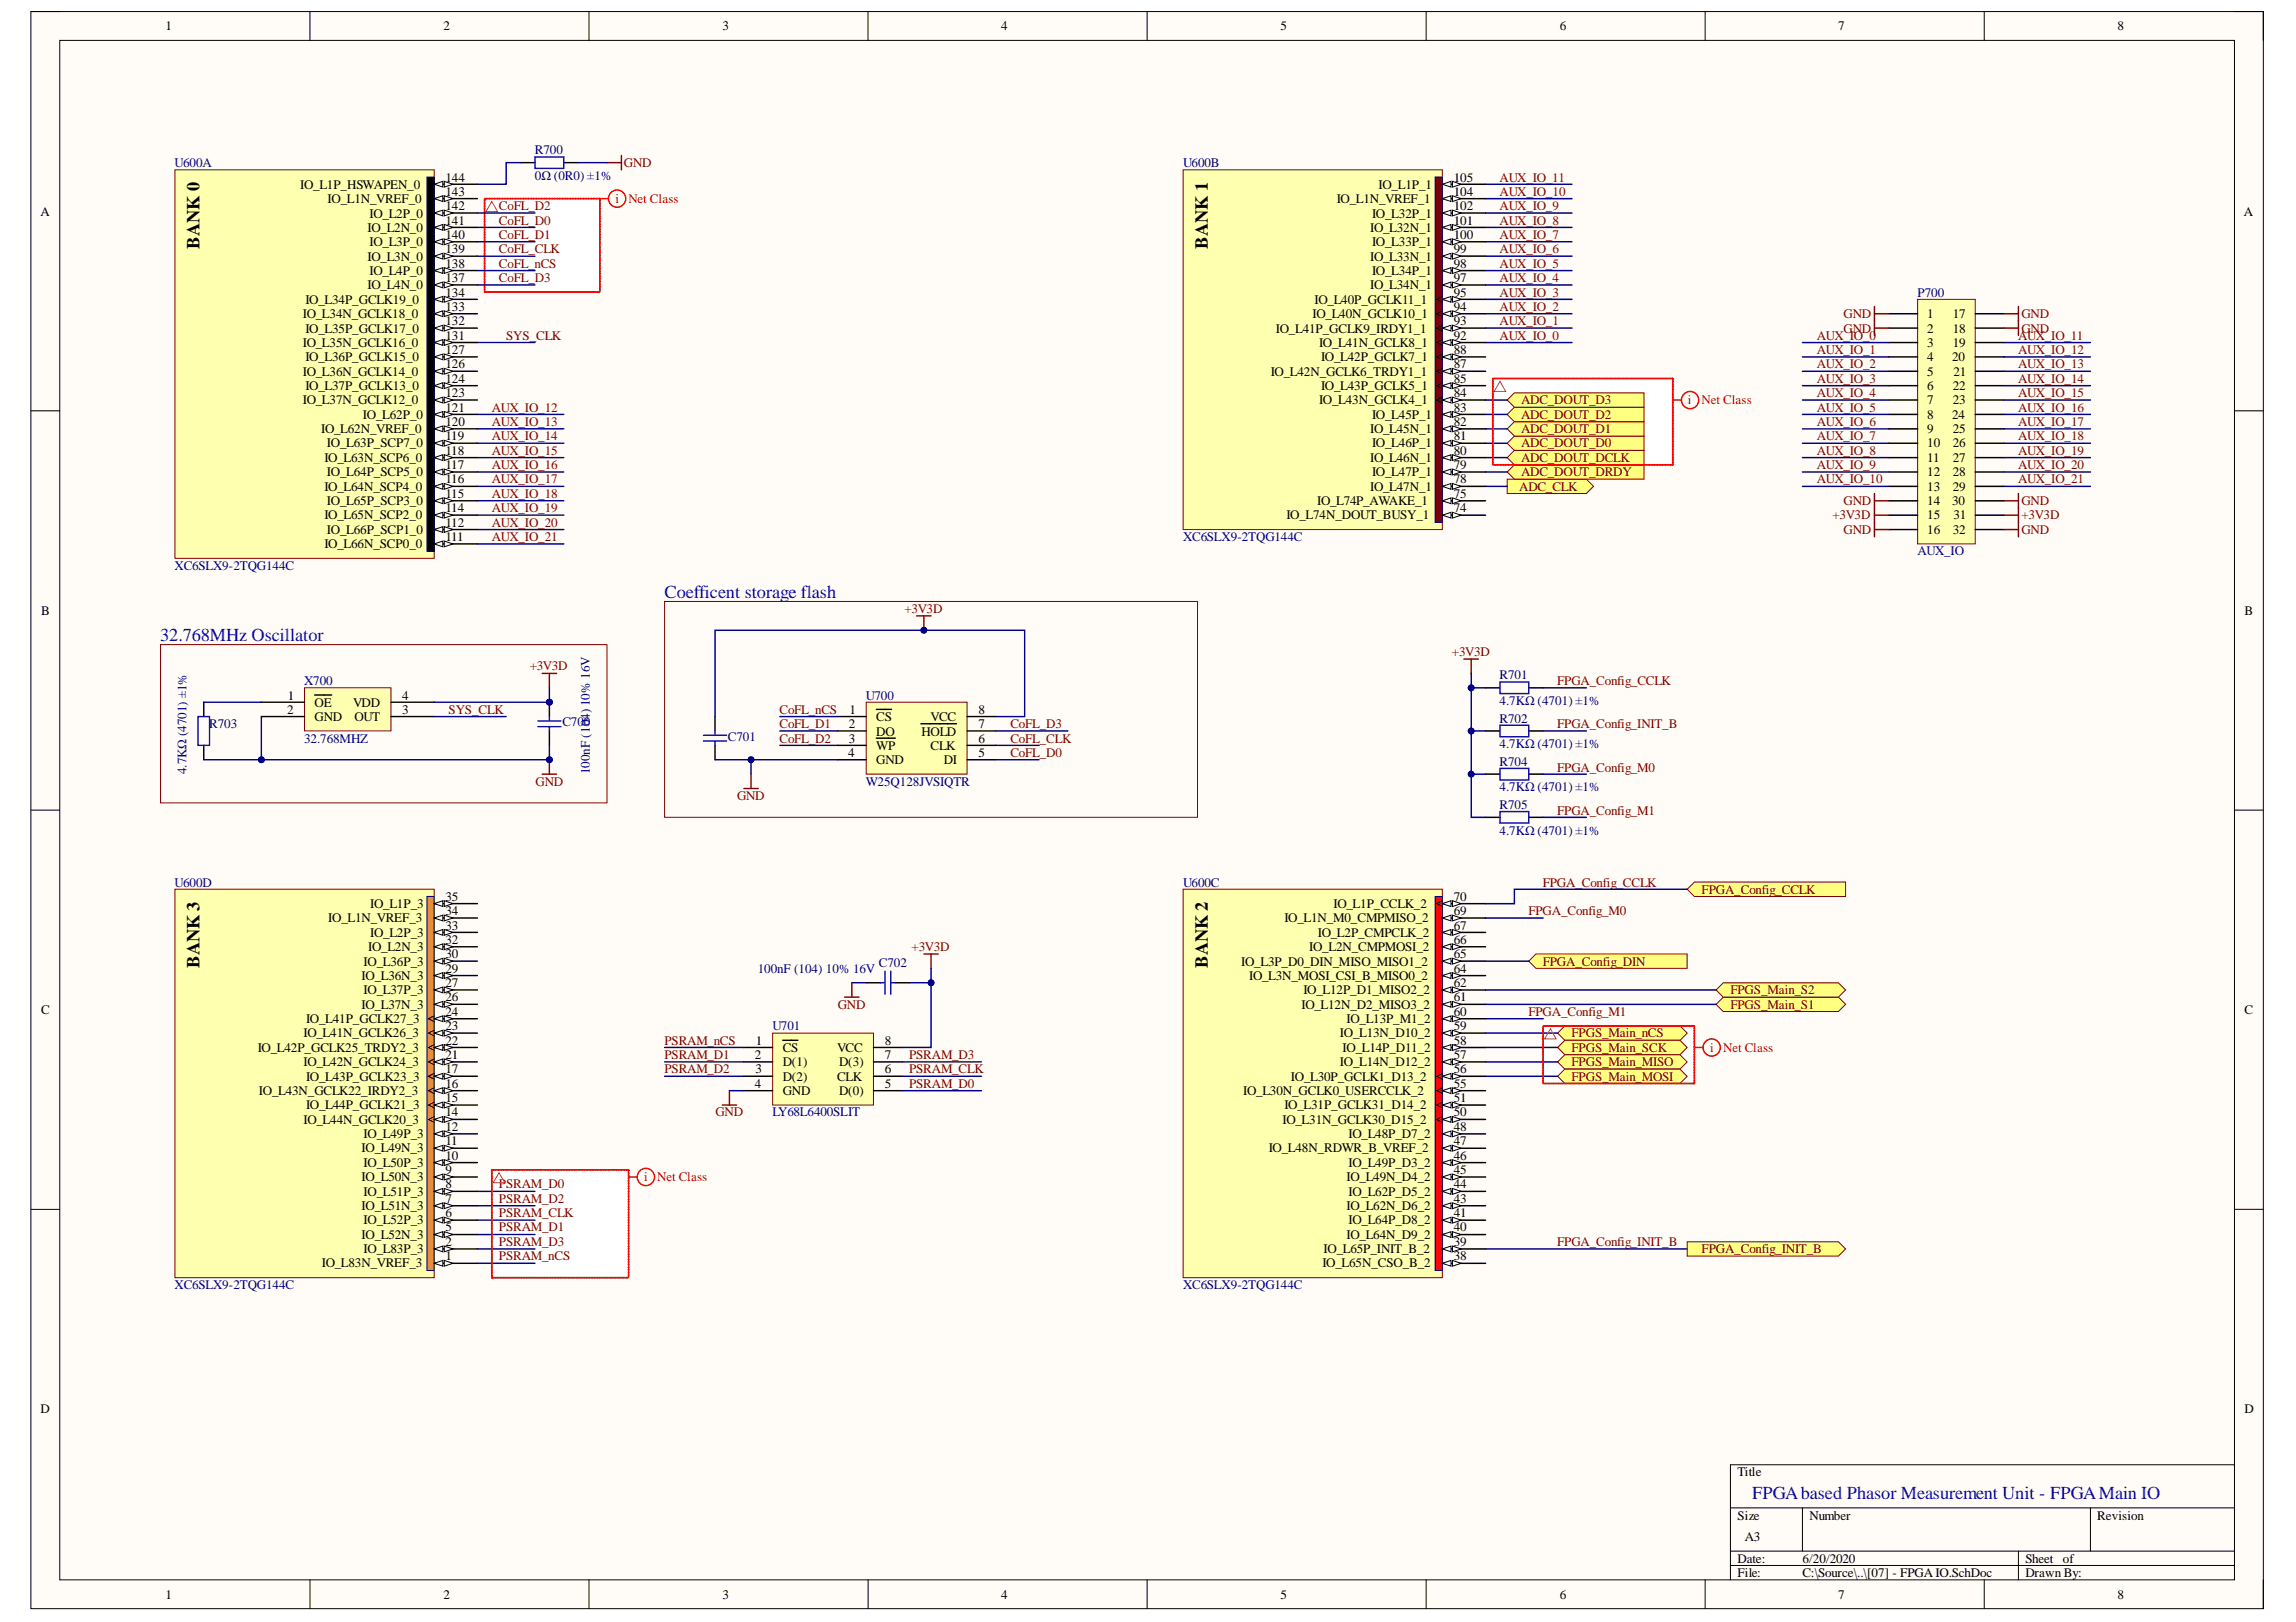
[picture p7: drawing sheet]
<svg xmlns="http://www.w3.org/2000/svg" width="297mm" height="210mm" viewBox="0 0 297 210" stroke-linecap="round" stroke-linejoin="round" font-family="sans-serif">
<defs><g id="words">
<g font-size="2.4">
<text x="25.8" y="32.2" transform="rotate(-90 25.8 32.2)">BANK 0</text>
<text x="156.3" y="32.2" transform="rotate(-90 156.3 32.2)">BANK 1</text>
<text x="25.8" y="125.3" transform="rotate(-90 25.8 125.3)">BANK 3</text>
<text x="156.3" y="125.3" transform="rotate(-90 156.3 125.3)">BANK 2</text>
</g>
<g font-size="2.4" fill="#00f">
<text x="86" y="77.4">Coefficent storage flash</text>
<text x="20.7" y="82.9">32.768MHz Oscillator</text>
<text x="226.7" y="194">FPGAbased Phasor Measurement Unit - FPGAMain IO</text>
</g>
<g font-size="1.7">
<text x="21.4" y="3.9">1</text>
<text x="57.4" y="3.9">2</text>
<text x="93.5" y="3.9">3</text>
<text x="129.5" y="3.9">4</text>
<text x="165.7" y="3.9">5</text>
<text x="201.8" y="3.9">6</text>
<text x="237.8" y="3.9">7</text>
<text x="274" y="3.9">8</text>
<text x="57.6" y="23.5">144</text>
<text x="188.1" y="23.5">105</text>
<text x="5.2" y="27.9">A</text>
<text x="38.8" y="24.4">IO_L1P_HSWAPEN_0</text>
<text x="42.4" y="26.3">IO_L1N_VREF_0</text>
<text x="47.8" y="28.1">IO_L2P_0</text>
<text x="57.6" y="25.4">143</text>
<text x="57.6" y="27.2">142</text>
<text x="57.6" y="29.1">141</text>
<text x="172.9" y="26.3">IO_L1N_VREF_1</text>
<text x="177.5" y="28.1">IO_L32P_1</text>
<text x="178.4" y="24.4">IO_L1P_1</text>
<text x="188.1" y="25.4">104</text>
<text x="188.1" y="27.2">102</text>
<text x="188.1" y="29.1">101</text>
<text x="290.3" y="27.9">A</text>
<text x="47.5" y="30">IO_L2N_0</text>
<text x="47.5" y="33.7">IO_L3N_0</text>
<text x="47.8" y="31.9">IO_L3P_0</text>
<text x="47.8" y="35.6">IO_L4P_0</text>
<text x="57.6" y="30.9">140</text>
<text x="57.6" y="32.8">139</text>
<text x="57.6" y="34.7">138</text>
<text x="177.3" y="30">IO_L32N_1</text>
<text x="177.3" y="33.7">IO_L33N_1</text>
<text x="177.5" y="31.9">IO_L33P_1</text>
<text x="177.5" y="35.6">IO_L34P_1</text>
<text x="188.1" y="30.9">100</text>
<text x="188.1" y="32.8">99</text>
<text x="188.1" y="34.7">98</text>
<text x="39.2" y="41.2">IO_L34N_GCLK18_0</text>
<text x="39.5" y="39.3">IO_L34P_GCLK19_0</text>
<text x="47.5" y="37.4">IO_L4N_0</text>
<text x="57.6" y="36.5">137</text>
<text x="57.6" y="38.4">134</text>
<text x="57.6" y="40.2">133</text>
<text x="169.8" y="41.2">IO_L40N_GCLK10_1</text>
<text x="170.1" y="39.3">IO_L40P_GCLK11_1</text>
<text x="177.3" y="37.4">IO_L34N_1</text>
<text x="188.1" y="36.5">97</text>
<text x="188.1" y="38.4">95</text>
<text x="188.1" y="40.2">94</text>
<text x="249.3" y="41.2">1</text>
<text x="252.6" y="41.2">17</text>
<text x="39.2" y="44.9">IO_L35N_GCLK16_0</text>
<text x="39.5" y="43">IO_L35P_GCLK17_0</text>
<text x="39.5" y="46.7">IO_L36P_GCLK15_0</text>
<text x="57.6" y="42.1">132</text>
<text x="57.6" y="44">131</text>
<text x="57.6" y="45.8">127</text>
<text x="57.6" y="47.7">126</text>
<text x="165.1" y="43">IO_L41P_GCLK9_IRDY1_1</text>
<text x="170.7" y="44.9">IO_L41N_GCLK8_1</text>
<text x="170.9" y="46.7">IO_L42P_GCLK7_1</text>
<text x="188.1" y="42.1">93</text>
<text x="188.1" y="44">92</text>
<text x="188.1" y="45.8">88</text>
<text x="188.1" y="47.7">87</text>
<text x="249.3" y="43">2</text>
<text x="249.3" y="44.9">3</text>
<text x="249.3" y="46.7">4</text>
<text x="252.6" y="46.7">20</text>
<text x="252.6" y="43">18</text>
<text x="252.6" y="44.9">19</text>
<text x="39.2" y="48.6">IO_L36N_GCLK14_0</text>
<text x="39.2" y="52.3">IO_L37N_GCLK12_0</text>
<text x="39.5" y="50.5">IO_L37P_GCLK13_0</text>
<text x="57.6" y="49.5">124</text>
<text x="57.6" y="51.4">123</text>
<text x="57.6" y="53.3">121</text>
<text x="164.4" y="48.6">IO_L42N_GCLK6_TRDY1_1</text>
<text x="170.7" y="52.3">IO_L43N_GCLK4_1</text>
<text x="170.9" y="50.5">IO_L43P_GCLK5_1</text>
<text x="188.1" y="49.5">85</text>
<text x="188.1" y="51.4">84</text>
<text x="188.1" y="53.3">83</text>
<text x="249.3" y="48.6">5</text>
<text x="249.3" y="50.5">6</text>
<text x="249.3" y="52.3">7</text>
<text x="252.6" y="50.5">22</text>
<text x="252.6" y="52.3">23</text>
<text x="252.7" y="48.6">21</text>
<text x="41.5" y="56">IO_L62N_VREF_0</text>
<text x="42" y="59.8">IO_L63N_SCP6_0</text>
<text x="42.3" y="57.9">IO_L63P_SCP7_0</text>
<text x="47" y="54.2">IO_L62P_0</text>
<text x="57.6" y="55.1">120</text>
<text x="57.6" y="57">119</text>
<text x="57.6" y="58.8">118</text>
<text x="177.3" y="56">IO_L45N_1</text>
<text x="177.3" y="59.8">IO_L46N_1</text>
<text x="177.5" y="54.2">IO_L45P_1</text>
<text x="177.5" y="57.9">IO_L46P_1</text>
<text x="188.1" y="55.1">82</text>
<text x="188.1" y="57">81</text>
<text x="188.1" y="58.8">80</text>
<text x="249.3" y="54.2">8</text>
<text x="249.3" y="56">9</text>
<text x="249.3" y="57.9">10</text>
<text x="249.3" y="59.8">11</text>
<text x="252.6" y="54.2">24</text>
<text x="252.6" y="56">25</text>
<text x="252.6" y="57.9">26</text>
<text x="252.6" y="59.8">27</text>
<text x="42" y="63.5">IO_L64N_SCP4_0</text>
<text x="42.3" y="61.6">IO_L64P_SCP5_0</text>
<text x="42.3" y="65.3">IO_L65P_SCP3_0</text>
<text x="57.6" y="60.7">117</text>
<text x="57.6" y="62.6">116</text>
<text x="57.6" y="64.4">115</text>
<text x="170.4" y="65.3">IO_L74P_AWAKE_1</text>
<text x="177.3" y="63.5">IO_L47N_1</text>
<text x="177.5" y="61.6">IO_L47P_1</text>
<text x="188.1" y="60.7">79</text>
<text x="188.1" y="62.6">78</text>
<text x="188.1" y="64.4">75</text>
<text x="249.3" y="61.6">12</text>
<text x="249.3" y="63.5">13</text>
<text x="249.3" y="65.3">14</text>
<text x="252.6" y="65.3">30</text>
<text x="252.6" y="61.6">28</text>
<text x="252.6" y="63.5">29</text>
<text x="42" y="67.2">IO_L65N_SCP2_0</text>
<text x="42" y="70.9">IO_L66N_SCP0_0</text>
<text x="42.3" y="69.1">IO_L66P_SCP1_0</text>
<text x="57.6" y="66.3">114</text>
<text x="57.6" y="68.1">112</text>
<text x="57.6" y="70">111</text>
<text x="166.4" y="67.2">IO_L74N_DOUT_BUSY_1</text>
<text x="188.1" y="66.3">74</text>
<text x="249.3" y="67.2">15</text>
<text x="249.3" y="69.1">16</text>
<text x="252.6" y="69.1">32</text>
<text x="252.7" y="67.2">31</text>
<text x="5.3" y="79.6">B</text>
<text x="290.4" y="79.6">B</text>
<text x="37.1" y="92.4">2</text>
<text x="37.2" y="90.5">1</text>
<text x="40.7" y="91.5">OE</text>
<text x="40.7" y="93.3">GND</text>
<text x="45.7" y="91.5">VDD</text>
<text x="45.9" y="93.3">OUT</text>
<text x="52" y="92.4">3</text>
<text x="52" y="90.5">4</text>
<text x="109.8" y="94.3">2</text>
<text x="109.9" y="92.4">1</text>
<text x="113.4" y="93.3">CS</text>
<text x="113.4" y="95.2">DO</text>
<text x="119.2" y="95.2">HOLD</text>
<text x="120.4" y="93.3">VCC</text>
<text x="126.6" y="94.3">7</text>
<text x="126.6" y="92.4">8</text>
<text x="109.7" y="98">4</text>
<text x="109.8" y="96.1">3</text>
<text x="113.4" y="97.1">WP</text>
<text x="113.4" y="98.9">GND</text>
<text x="120.4" y="97.1">CLK</text>
<text x="122.1" y="98.9">DI</text>
<text x="126.6" y="98">5</text>
<text x="126.6" y="96.1">6</text>
<text x="42.5" y="119.4">IO_L1N_VREF_3</text>
<text x="47.9" y="117.5">IO_L1P_3</text>
<text x="57.6" y="116.6">35</text>
<text x="57.6" y="118.4">34</text>
<text x="166.2" y="119.4">IO_L1N_M0_CMPMISO_2</text>
<text x="172.5" y="117.5">IO_L1P_CCLK_2</text>
<text x="188.1" y="116.6">70</text>
<text x="188.1" y="118.4">69</text>
<text x="47" y="125">IO_L36P_3</text>
<text x="47.6" y="123.1">IO_L2N_3</text>
<text x="47.9" y="121.2">IO_L2P_3</text>
<text x="57.6" y="120.3">33</text>
<text x="57.6" y="122.2">32</text>
<text x="57.6" y="124">30</text>
<text x="57.6" y="125.9">29</text>
<text x="160.6" y="125">IO_L3P_D0_DIN_MISO_MISO1_2</text>
<text x="169.4" y="123.1">IO_L2N_CMPMOSI_2</text>
<text x="170.5" y="121.2">IO_L2P_CMPCLK_2</text>
<text x="188.1" y="120.3">67</text>
<text x="188.1" y="122.2">66</text>
<text x="188.1" y="124">65</text>
<text x="188.1" y="125.9">64</text>
<text x="5.3" y="131.2">C</text>
<text x="46.8" y="126.8">IO_L36N_3</text>
<text x="46.8" y="130.5">IO_L37N_3</text>
<text x="47" y="128.7">IO_L37P_3</text>
<text x="57.6" y="127.7">27</text>
<text x="57.6" y="129.6">26</text>
<text x="57.6" y="131.5">24</text>
<text x="161.6" y="126.8">IO_L3N_MOSI_CSI_B_MISO0_2</text>
<text x="168.4" y="130.5">IO_L12N_D2_MISO3_2</text>
<text x="168.6" y="128.7">IO_L12P_D1_MISO2_2</text>
<text x="188.1" y="127.7">62</text>
<text x="188.1" y="129.6">61</text>
<text x="188.1" y="131.5">60</text>
<text x="290.4" y="131.2">C</text>
<text x="33.3" y="136.1">IO_L42P_GCLK25_TRDY2_3</text>
<text x="39.3" y="134.3">IO_L41N_GCLK26_3</text>
<text x="39.3" y="138">IO_L42N_GCLK24_3</text>
<text x="39.6" y="132.4">IO_L41P_GCLK27_3</text>
<text x="57.6" y="133.3">23</text>
<text x="57.6" y="135.2">22</text>
<text x="57.6" y="137">21</text>
<text x="97.6" y="137">2</text>
<text x="97.8" y="135.2">1</text>
<text x="101.3" y="136.1">CS</text>
<text x="101.3" y="138">D(1)</text>
<text x="108.3" y="136.1">VCC</text>
<text x="108.6" y="138">D(3)</text>
<text x="114.5" y="137">7</text>
<text x="114.5" y="135.2">8</text>
<text x="173.4" y="134.3">IO_L13N_D10_2</text>
<text x="173.4" y="138">IO_L14N_D12_2</text>
<text x="173.7" y="136.1">IO_L14P_D11_2</text>
<text x="174.2" y="132.4">IO_L13P_M1_2</text>
<text x="188.1" y="133.3">59</text>
<text x="188.1" y="135.2">58</text>
<text x="188.1" y="137">57</text>
<text x="33.5" y="141.7">IO_L43N_GCLK22_IRDY2_3</text>
<text x="39.6" y="139.8">IO_L43P_GCLK23_3</text>
<text x="39.6" y="143.6">IO_L44P_GCLK21_3</text>
<text x="57.6" y="138.9">17</text>
<text x="57.6" y="140.8">16</text>
<text x="57.6" y="142.6">15</text>
<text x="97.6" y="140.8">4</text>
<text x="97.7" y="138.9">3</text>
<text x="101.3" y="139.8">D(2)</text>
<text x="101.3" y="141.7">GND</text>
<text x="108.3" y="139.8">CLK</text>
<text x="108.6" y="141.7">D(0)</text>
<text x="114.5" y="140.8">5</text>
<text x="114.5" y="138.9">6</text>
<text x="160.8" y="141.7">IO_L30N_GCLK0_USERCCLK_2</text>
<text x="166.2" y="143.6">IO_L31P_GCLK31_D14_2</text>
<text x="167" y="139.8">IO_L30P_GCLK1_D13_2</text>
<text x="188.1" y="138.9">56</text>
<text x="188.1" y="140.8">55</text>
<text x="188.1" y="142.6">51</text>
<text x="39.3" y="145.4">IO_L44N_GCLK20_3</text>
<text x="46.8" y="149.1">IO_L49N_3</text>
<text x="47" y="147.3">IO_L49P_3</text>
<text x="57.6" y="144.5">14</text>
<text x="57.6" y="146.3">12</text>
<text x="57.6" y="148.2">11</text>
<text x="164.1" y="149.1">IO_L48N_RDWR_B_VREF_2</text>
<text x="165.9" y="145.4">IO_L31N_GCLK30_D15_2</text>
<text x="174.5" y="147.3">IO_L48P_D7_2</text>
<text x="188.1" y="144.5">50</text>
<text x="188.1" y="146.3">48</text>
<text x="188.1" y="148.2">47</text>
<text x="46.8" y="152.9">IO_L50N_3</text>
<text x="47" y="151">IO_L50P_3</text>
<text x="47" y="154.7">IO_L51P_3</text>
<text x="57.6" y="150.1">10</text>
<text x="57.6" y="151.9">9</text>
<text x="57.6" y="153.8">8</text>
<text x="57.6" y="155.6">7</text>
<text x="174.2" y="152.9">IO_L49N_D4_2</text>
<text x="174.5" y="151">IO_L49P_D3_2</text>
<text x="174.5" y="154.7">IO_L62P_D5_2</text>
<text x="188.1" y="150.1">46</text>
<text x="188.1" y="151.9">45</text>
<text x="188.1" y="153.8">44</text>
<text x="188.1" y="155.6">43</text>
<text x="46.8" y="156.6">IO_L51N_3</text>
<text x="46.8" y="160.3">IO_L52N_3</text>
<text x="47" y="158.4">IO_L52P_3</text>
<text x="57.6" y="157.5">6</text>
<text x="57.6" y="159.4">5</text>
<text x="57.6" y="161.2">2</text>
<text x="174.2" y="156.6">IO_L62N_D6_2</text>
<text x="174.2" y="160.3">IO_L64N_D9_2</text>
<text x="174.5" y="158.4">IO_L64P_D8_2</text>
<text x="188.1" y="157.5">41</text>
<text x="188.1" y="159.4">40</text>
<text x="188.1" y="161.2">39</text>
<text x="41.6" y="164">IO_L83N_VREF_3</text>
<text x="47" y="162.2">IO_L83P_3</text>
<text x="57.6" y="163.1">1</text>
<text x="171.1" y="164">IO_L65N_CSO_B_2</text>
<text x="171.2" y="162.2">IO_L65P_INIT_B_2</text>
<text x="188.1" y="163.1">38</text>
<text x="5.2" y="182.9">D</text>
<text x="290.4" y="182.9">D</text>
<text x="224.8" y="191.1">Title</text>
<text x="224.8" y="196.6">Size</text>
<text x="234.1" y="196.6">Number</text>
<text x="271.3" y="196.6">Revision</text>
<text x="224.8" y="202.2">Date:</text>
<text x="225.7" y="199.4">A3</text>
<text x="233.2" y="202.2">6/20/2020</text>
<text x="262" y="202.2">Sheet</text>
<text x="266.9" y="202.2">of</text>
<text x="21.4" y="206.9">1</text>
<text x="57.4" y="206.9">2</text>
<text x="93.5" y="206.9">3</text>
<text x="129.5" y="206.9">4</text>
<text x="165.7" y="206.9">5</text>
<text x="201.8" y="206.9">6</text>
<text x="224.8" y="204.1">File:</text>
<text x="233.2" y="204.1">C:\Source\..\[07] - FPGAIO.SchDoc</text>
<text x="237.8" y="206.9">7</text>
<text x="262" y="204.1">Drawn By:</text>
<text x="274" y="206.9">8</text>
</g>
<g font-size="1.7" fill="#000080">
<text x="22.6" y="21.6">U600A</text>
<text x="69.2" y="19.9">R700</text>
<text x="69.2" y="23.3">0Ω (0R0) ±1%</text>
<text x="153.1" y="21.6">U600B</text>
<text x="248.1" y="38.4">P700</text>
<text x="153.1" y="70">XC6SLX9-2TQG144C</text>
<text x="248.1" y="71.9">AUX_IO</text>
<text x="22.6" y="73.7">XC6SLX9-2TQG144C</text>
<text x="39.3" y="88.7">X700</text>
<text x="194" y="87.9">R701</text>
<text x="27.1" y="94.3">R703</text>
<text x="72.8" y="94">C700</text>
<text x="94.2" y="95.9">C701</text>
<text x="112" y="90.5">U700</text>
<text x="194" y="91.2">4.7KΩ (4701) ±1%</text>
<text x="194" y="93.5">R702</text>
<text x="24.1" y="100.2" transform="rotate(-90 24.1 100.2)">4.7KΩ (4701) ±1%</text>
<text x="39.3" y="96.1">32.768MHZ</text>
<text x="76.3" y="100.2" transform="rotate(-90 76.3 100.2)">100nF (104) 10% 16V</text>
<text x="112" y="101.7">W25Q128JVSIQTR</text>
<text x="194" y="96.8">4.7KΩ (4701) ±1%</text>
<text x="194" y="99.1">R704</text>
<text x="194" y="102.4">4.7KΩ (4701) ±1%</text>
<text x="194" y="104.7">R705</text>
<text x="194" y="108">4.7KΩ (4701) ±1%</text>
<text x="22.6" y="114.7">U600D</text>
<text x="153.1" y="114.7">U600C</text>
<text x="98.1" y="125.9">100nF (104) 10% 16V</text>
<text x="113.7" y="125.1">C702</text>
<text x="99.9" y="133.3">U701</text>
<text x="99.9" y="144.5">LY68L6400SLIT</text>
<text x="22.6" y="166.8">XC6SLX9-2TQG144C</text>
<text x="153.1" y="166.8">XC6SLX9-2TQG144C</text>
</g>
<g font-size="1.7" fill="#800000">
<text x="80.7" y="21.6">GND</text>
<text x="194" y="23.5">AUX_IO_11</text>
<text x="64.6" y="29.1">CoFL_D0</text>
<text x="64.6" y="27.2">CoFL_D2</text>
<text x="194" y="29.1">AUX_IO_8</text>
<text x="194" y="27.2">AUX_IO_9</text>
<text x="194" y="25.4">AUX_IO_10</text>
<text x="64.6" y="34.7">CoFL_nCS</text>
<text x="64.6" y="30.9">CoFL_D1</text>
<text x="64.6" y="32.8">CoFL_CLK</text>
<text x="194" y="34.7">AUX_IO_5</text>
<text x="194" y="32.8">AUX_IO_6</text>
<text x="194" y="30.9">AUX_IO_7</text>
<text x="64.6" y="36.5">CoFL_D3</text>
<text x="194" y="40.2">AUX_IO_2</text>
<text x="194" y="38.4">AUX_IO_3</text>
<text x="194" y="36.5">AUX_IO_4</text>
<text x="238.5" y="41.2">GND</text>
<text x="261.5" y="41.2">GND</text>
<text x="65.5" y="44">SYS_CLK</text>
<text x="194" y="44">AUX_IO_0</text>
<text x="194" y="42.1">AUX_IO_1</text>
<text x="235" y="44">AUX_IO_0</text>
<text x="235" y="45.8">AUX_IO_1</text>
<text x="235" y="47.7">AUX_IO_2</text>
<text x="238.5" y="43">GND</text>
<text x="261.1" y="44">AUX_IO_11</text>
<text x="261.1" y="45.8">AUX_IO_12</text>
<text x="261.1" y="47.7">AUX_IO_13</text>
<text x="261.5" y="43">GND</text>
<text x="63.6" y="53.3">AUX_IO_12</text>
<text x="196.8" y="52.3">ADC_DOUT_D3</text>
<text x="235" y="49.5">AUX_IO_3</text>
<text x="235" y="51.4">AUX_IO_4</text>
<text x="235" y="53.3">AUX_IO_5</text>
<text x="261.1" y="49.5">AUX_IO_14</text>
<text x="261.1" y="51.4">AUX_IO_15</text>
<text x="261.1" y="53.3">AUX_IO_16</text>
<text x="63.6" y="55.1">AUX_IO_13</text>
<text x="63.6" y="57">AUX_IO_14</text>
<text x="63.6" y="58.8">AUX_IO_15</text>
<text x="196.8" y="57.9">ADC_DOUT_D0</text>
<text x="196.8" y="56">ADC_DOUT_D1</text>
<text x="196.8" y="54.2">ADC_DOUT_D2</text>
<text x="196.8" y="59.8">ADC_DOUT_DCLK</text>
<text x="235" y="55.1">AUX_IO_6</text>
<text x="235" y="57">AUX_IO_7</text>
<text x="235" y="58.8">AUX_IO_8</text>
<text x="261.1" y="55.1">AUX_IO_17</text>
<text x="261.1" y="57">AUX_IO_18</text>
<text x="261.1" y="58.8">AUX_IO_19</text>
<text x="63.6" y="60.7">AUX_IO_16</text>
<text x="63.6" y="62.6">AUX_IO_17</text>
<text x="63.6" y="64.4">AUX_IO_18</text>
<text x="196.5" y="63.5">ADC_CLK</text>
<text x="196.8" y="61.6">ADC_DOUT_DRDY</text>
<text x="235" y="60.7">AUX_IO_9</text>
<text x="235" y="62.6">AUX_IO_10</text>
<text x="238.5" y="65.3">GND</text>
<text x="261.1" y="60.7">AUX_IO_20</text>
<text x="261.1" y="62.6">AUX_IO_21</text>
<text x="261.5" y="65.3">GND</text>
<text x="63.6" y="66.3">AUX_IO_19</text>
<text x="63.6" y="68.1">AUX_IO_20</text>
<text x="63.6" y="70">AUX_IO_21</text>
<text x="237.1" y="67.2">+3V3D</text>
<text x="238.5" y="69.1">GND</text>
<text x="261.5" y="67.2">+3V3D</text>
<text x="261.5" y="69.1">GND</text>
<text x="117" y="79.3">+3V3D</text>
<text x="68.5" y="86.7">+3V3D</text>
<text x="187.8" y="84.9">+3V3D</text>
<text x="201.4" y="88.7">FPGA_Config_CCLK</text>
<text x="58" y="92.4">SYS_CLK</text>
<text x="100.9" y="92.4">CoFL_nCS</text>
<text x="100.9" y="94.3">CoFL_D1</text>
<text x="130.7" y="94.3">CoFL_D3</text>
<text x="201.4" y="94.3">FPGA_Config_INIT_B</text>
<text x="69.3" y="101.7">GND</text>
<text x="100.9" y="96.1">CoFL_D2</text>
<text x="130.7" y="98">CoFL_D0</text>
<text x="130.7" y="96.1">CoFL_CLK</text>
<text x="201.4" y="99.8">FPGA_Config_M0</text>
<text x="95.4" y="103.6">GND</text>
<text x="201.4" y="105.4">FPGA_Config_M1</text>
<text x="197.7" y="118.4">FPGA_Config_M0</text>
<text x="199.6" y="114.7">FPGA_Config_CCLK</text>
<text x="220.1" y="115.7">FPGA_Config_CCLK</text>
<text x="117.9" y="123.1">+3V3D</text>
<text x="199.6" y="125">FPGA_Config_DIN</text>
<text x="108.4" y="130.5">GND</text>
<text x="197.7" y="131.5">FPGA_Config_M1</text>
<text x="223.9" y="130.5">FPGS_Main_S1</text>
<text x="223.9" y="128.7">FPGS_Main_S2</text>
<text x="86" y="135.2">PSRAM_nCS</text>
<text x="86" y="137">PSRAM_D1</text>
<text x="117.6" y="137">PSRAM_D3</text>
<text x="203.3" y="134.3">FPGS_Main_nCS</text>
<text x="203.3" y="136.1">FPGS_Main_SCK</text>
<text x="203.3" y="138">FPGS_Main_MISO</text>
<text x="86" y="138.9">PSRAM_D2</text>
<text x="117.6" y="140.8">PSRAM_D0</text>
<text x="117.6" y="138.9">PSRAM_CLK</text>
<text x="203.3" y="139.8">FPGS_Main_MOSI</text>
<text x="92.6" y="144.5">GND</text>
<text x="64.6" y="155.6">PSRAM_D2</text>
<text x="64.6" y="153.8">PSRAM_D0</text>
<text x="64.6" y="159.4">PSRAM_D1</text>
<text x="64.6" y="161.2">PSRAM_D3</text>
<text x="64.6" y="157.5">PSRAM_CLK</text>
<text x="201.4" y="161.2">FPGA_Config_INIT_B</text>
<text x="64.6" y="163.1">PSRAM_nCS</text>
<text x="220.1" y="162.2">FPGA_Config_INIT_B</text>
</g>
<g font-size="1.7" fill="#f00">
<text x="79.6" y="26.3">i</text>
<text x="81.3" y="26.3">Net Class</text>
<text x="218.4" y="52.3">i</text>
<text x="220.1" y="52.3">Net Class</text>
<text x="221.2" y="136.1">i</text>
<text x="222.9" y="136.1">Net Class</text>
<text x="83.3" y="152.9">i</text>
<text x="85" y="152.9">Net Class</text>
</g>
</g></defs>
<path d="M4 1.5h288.8v206.7h-288.8z" fill-rule="evenodd" fill="#fffcf8"/>
<path d="M4 1.5h288.8v206.7h-288.8z" fill="none" stroke="#000" stroke-width=".13"/>
<path d="M7.7 5.2h281.4v199.2h-281.4z" fill-rule="evenodd" fill="#fffcf8"/>
<g fill="none" stroke="#000" stroke-width=".13">
<path d="M4 1.5h3.7M7.7 5.2h281.4v199.2h-281.4zM40.1 1.5v3.7M76.2 1.5v3.7M112.3 1.5v3.7M148.4 1.5v3.7M184.5 1.5v3.7M220.6 1.5v3.7M256.7 1.5v3.7M289.1 1.5h3.7v3.7M4 53.2h3.7M289.1 53.2h3.7"/>
<path d="M4 104.8h3.7M289.1 104.8h3.7M4 156.5h3.7M289.1 156.5h3.7M223.9 195.1h65.2M233.2 195.1v5.6M270.4 195.1v5.6M289.1 189.6h-65.2v14.8M40.1 204.4v3.8M76.2 204.4v3.8M112.3 204.4v3.8M148.4 204.4v3.8"/>
<path d="M184.5 204.4v3.8M220.6 204.4v3.8M223.9 200.7h65.2M223.9 202.6h65.2M256.7 204.4v3.8M261.1 200.7v3.7M292.8 204.4v3.8"/>
</g>
<g fill="#fff">
<path d="M62.7 25.7h14.9v12.1h-14.9z" fill-rule="evenodd"/>
<path d="M63.6 151.4h17.7v13.9h-17.7z" fill-rule="evenodd"/>
<path d="M193.1 49h23.3v11.1h-23.3z" fill-rule="evenodd"/>
<path d="M199.6 132.8h19.6v7.4h-19.6z" fill-rule="evenodd"/>
</g>
<path d="M22.6 22h33.6v50.3h-33.6z" fill-rule="evenodd" fill="#ffffb0"/>
<path d="M22.6 22h33.6v50.3h-33.6z" fill="none" stroke="#800000" stroke-width=".13"/>
<path d="M55.2 22.9h1v48.4h-1z" fill-rule="evenodd" fill="#000"/>
<path d="M55.2 22.9h1v48.4h-1z" fill="none" stroke="#000080" stroke-width=".13"/>
<path d="M56.2 23.8h5.6" fill="none" stroke="#000" stroke-width=".19"/>
<path d="M56.2 23.8l1.1-.3v.7z" fill="#f8fcff"/>
<path d="M56.2 23.8l1.1-.3v.7z" fill="none" stroke="#000" stroke-width=".13"/>
<path d="M57.5 23.5l1.1 .3-1.1 .4z" fill="#f8fcff"/>
<path d="M57.5 23.5l1.1 .3-1.1 .4z" fill="none" stroke="#000" stroke-width=".13"/>
<path d="M56.2 25.7h5.6" fill="none" stroke="#000" stroke-width=".19"/>
<path d="M56.2 25.7l1.1-.4v.8z" fill="#f8fcff"/>
<path d="M56.2 25.7l1.1-.4v.8z" fill="none" stroke="#000" stroke-width=".13"/>
<path d="M57.5 25.3l1.1 .4-1.1 .4z" fill="#f8fcff"/>
<path d="M57.5 25.3l1.1 .4-1.1 .4z" fill="none" stroke="#000" stroke-width=".13"/>
<path d="M56.2 27.6h5.6" fill="none" stroke="#000" stroke-width=".19"/>
<path d="M56.2 27.6l1.1-.4v.7z" fill="#f8fcff"/>
<path d="M56.2 27.6l1.1-.4v.7z" fill="none" stroke="#000" stroke-width=".13"/>
<path d="M57.5 27.2l1.1 .4-1.1 .3z" fill="#f8fcff"/>
<path d="M57.5 27.2l1.1 .4-1.1 .3z" fill="none" stroke="#000" stroke-width=".13"/>
<path d="M56.2 29.4h5.6" fill="none" stroke="#000" stroke-width=".19"/>
<path d="M56.2 29.4l1.1-.3v.7z" fill="#f8fcff"/>
<path d="M56.2 29.4l1.1-.3v.7z" fill="none" stroke="#000" stroke-width=".13"/>
<path d="M57.5 29.1l1.1 .3-1.1 .4z" fill="#f8fcff"/>
<path d="M57.5 29.1l1.1 .3-1.1 .4z" fill="none" stroke="#000" stroke-width=".13"/>
<path d="M56.2 31.3h5.6" fill="none" stroke="#000" stroke-width=".19"/>
<path d="M56.2 31.3l1.1-.4v.8z" fill="#f8fcff"/>
<path d="M56.2 31.3l1.1-.4v.8z" fill="none" stroke="#000" stroke-width=".13"/>
<path d="M57.5 30.9l1.1 .4-1.1 .4z" fill="#f8fcff"/>
<path d="M57.5 30.9l1.1 .4-1.1 .4z" fill="none" stroke="#000" stroke-width=".13"/>
<path d="M56.2 33.2h5.6" fill="none" stroke="#000" stroke-width=".19"/>
<path d="M56.2 33.2l1.1-.4v.7z" fill="#f8fcff"/>
<path d="M56.2 33.2l1.1-.4v.7z" fill="none" stroke="#000" stroke-width=".13"/>
<path d="M57.5 32.8l1.1 .4-1.1 .3z" fill="#f8fcff"/>
<path d="M57.5 32.8l1.1 .4-1.1 .3z" fill="none" stroke="#000" stroke-width=".13"/>
<path d="M56.2 35h5.6" fill="none" stroke="#000" stroke-width=".19"/>
<path d="M56.2 35l1.1-.4v.8z" fill="#f8fcff"/>
<path d="M56.2 35l1.1-.4v.8z" fill="none" stroke="#000" stroke-width=".13"/>
<path d="M57.5 34.6l1.1 .4-1.1 .4z" fill="#f8fcff"/>
<path d="M57.5 34.6l1.1 .4-1.1 .4z" fill="none" stroke="#000" stroke-width=".13"/>
<path d="M56.2 36.9h5.6" fill="none" stroke="#000" stroke-width=".19"/>
<path d="M56.2 36.9l1.1-.4v.7z" fill="#f8fcff"/>
<path d="M56.2 36.9l1.1-.4v.7z" fill="none" stroke="#000" stroke-width=".13"/>
<path d="M57.5 36.5l1.1 .4-1.1 .3z" fill="#f8fcff"/>
<path d="M57.5 36.5l1.1 .4-1.1 .3z" fill="none" stroke="#000" stroke-width=".13"/>
<path d="M56.2 38.7h5.6" fill="none" stroke="#000" stroke-width=".19"/>
<path d="M56.2 38.7l1.1-.3v.7z" fill="#f8fcff"/>
<path d="M56.2 38.7l1.1-.3v.7z" fill="none" stroke="#000" stroke-width=".13"/>
<path d="M57.5 38.4l1.1 .3-1.1 .4z" fill="#f8fcff"/>
<path d="M56.2 38.4l-.8 .3 .8 .4M57.5 38.4l1.1 .3-1.1 .4z" fill="none" stroke="#000" stroke-width=".13"/>
<path d="M56.2 40.6h5.6" fill="none" stroke="#000" stroke-width=".19"/>
<path d="M56.2 40.6l1.1-.4v.8z" fill="#f8fcff"/>
<path d="M56.2 40.6l1.1-.4v.8z" fill="none" stroke="#000" stroke-width=".13"/>
<path d="M57.5 40.2l1.1 .4-1.1 .4z" fill="#f8fcff"/>
<path d="M56.2 40.2l-.8 .4 .8 .4M57.5 40.2l1.1 .4-1.1 .4z" fill="none" stroke="#000" stroke-width=".13"/>
<path d="M56.2 42.5h5.6" fill="none" stroke="#000" stroke-width=".19"/>
<path d="M56.2 42.5l1.1-.4v.7z" fill="#f8fcff"/>
<path d="M56.2 42.5l1.1-.4v.7z" fill="none" stroke="#000" stroke-width=".13"/>
<path d="M57.5 42.1l1.1 .4-1.1 .3z" fill="#f8fcff"/>
<path d="M56.2 42.1l-.8 .4 .8 .3M57.5 42.1l1.1 .4-1.1 .3z" fill="none" stroke="#000" stroke-width=".13"/>
<path d="M56.2 44.3h5.6" fill="none" stroke="#000" stroke-width=".19"/>
<path d="M56.2 44.3l1.1-.4v.8z" fill="#f8fcff"/>
<path d="M56.2 44.3l1.1-.4v.8z" fill="none" stroke="#000" stroke-width=".13"/>
<path d="M57.5 43.9l1.1 .4-1.1 .4z" fill="#f8fcff"/>
<path d="M56.2 43.9l-.8 .4 .8 .4M57.5 43.9l1.1 .4-1.1 .4z" fill="none" stroke="#000" stroke-width=".13"/>
<path d="M56.2 46.2h5.6" fill="none" stroke="#000" stroke-width=".19"/>
<path d="M56.2 46.2l1.1-.4v.8z" fill="#f8fcff"/>
<path d="M56.2 46.2l1.1-.4v.8z" fill="none" stroke="#000" stroke-width=".13"/>
<path d="M57.5 45.8l1.1 .4-1.1 .4z" fill="#f8fcff"/>
<path d="M56.2 45.8l-.8 .4 .8 .4M57.5 45.8l1.1 .4-1.1 .4z" fill="none" stroke="#000" stroke-width=".13"/>
<path d="M56.2 48h5.6" fill="none" stroke="#000" stroke-width=".19"/>
<path d="M56.2 48l1.1-.3v.7z" fill="#f8fcff"/>
<path d="M56.2 48l1.1-.3v.7z" fill="none" stroke="#000" stroke-width=".13"/>
<path d="M57.5 47.7l1.1 .3-1.1 .4z" fill="#f8fcff"/>
<path d="M56.2 47.7l-.8 .3 .8 .4M57.5 47.7l1.1 .3-1.1 .4z" fill="none" stroke="#000" stroke-width=".13"/>
<path d="M56.2 49.9h5.6" fill="none" stroke="#000" stroke-width=".19"/>
<path d="M56.2 49.9l1.1-.4v.8z" fill="#f8fcff"/>
<path d="M56.2 49.9l1.1-.4v.8z" fill="none" stroke="#000" stroke-width=".13"/>
<path d="M57.5 49.5l1.1 .4-1.1 .4z" fill="#f8fcff"/>
<path d="M56.2 49.5l-.8 .4 .8 .4M57.5 49.5l1.1 .4-1.1 .4z" fill="none" stroke="#000" stroke-width=".13"/>
<path d="M56.2 51.8h5.6" fill="none" stroke="#000" stroke-width=".19"/>
<path d="M56.2 51.8l1.1-.4v.7z" fill="#f8fcff"/>
<path d="M56.2 51.8l1.1-.4v.7z" fill="none" stroke="#000" stroke-width=".13"/>
<path d="M57.5 51.4l1.1 .4-1.1 .3z" fill="#f8fcff"/>
<path d="M56.2 51.4l-.8 .4 .8 .3M57.5 51.4l1.1 .4-1.1 .3z" fill="none" stroke="#000" stroke-width=".13"/>
<path d="M56.2 53.6h5.6" fill="none" stroke="#000" stroke-width=".19"/>
<path d="M56.2 53.6l1.1-.3v.7z" fill="#f8fcff"/>
<path d="M56.2 53.6l1.1-.3v.7z" fill="none" stroke="#000" stroke-width=".13"/>
<path d="M57.5 53.3l1.1 .3-1.1 .4z" fill="#f8fcff"/>
<path d="M57.5 53.3l1.1 .3-1.1 .4z" fill="none" stroke="#000" stroke-width=".13"/>
<path d="M56.2 55.5h5.6" fill="none" stroke="#000" stroke-width=".19"/>
<path d="M56.2 55.5l1.1-.4v.8z" fill="#f8fcff"/>
<path d="M56.2 55.5l1.1-.4v.8z" fill="none" stroke="#000" stroke-width=".13"/>
<path d="M57.5 55.1l1.1 .4-1.1 .4z" fill="#f8fcff"/>
<path d="M57.5 55.1l1.1 .4-1.1 .4z" fill="none" stroke="#000" stroke-width=".13"/>
<path d="M56.2 57.4h5.6" fill="none" stroke="#000" stroke-width=".19"/>
<path d="M56.2 57.4l1.1-.4v.7z" fill="#f8fcff"/>
<path d="M56.2 57.4l1.1-.4v.7z" fill="none" stroke="#000" stroke-width=".13"/>
<path d="M57.5 57l1.1 .4-1.1 .3z" fill="#f8fcff"/>
<path d="M57.5 57l1.1 .4-1.1 .3z" fill="none" stroke="#000" stroke-width=".13"/>
<path d="M56.2 59.2h5.6" fill="none" stroke="#000" stroke-width=".19"/>
<path d="M56.2 59.2l1.1-.4v.8z" fill="#f8fcff"/>
<path d="M56.2 59.2l1.1-.4v.8z" fill="none" stroke="#000" stroke-width=".13"/>
<path d="M57.5 58.8l1.1 .4-1.1 .4z" fill="#f8fcff"/>
<path d="M57.5 58.8l1.1 .4-1.1 .4z" fill="none" stroke="#000" stroke-width=".13"/>
<path d="M56.2 61.1h5.6" fill="none" stroke="#000" stroke-width=".19"/>
<path d="M56.2 61.1l1.1-.4v.7z" fill="#f8fcff"/>
<path d="M56.2 61.1l1.1-.4v.7z" fill="none" stroke="#000" stroke-width=".13"/>
<path d="M57.5 60.7l1.1 .4-1.1 .3z" fill="#f8fcff"/>
<path d="M57.5 60.7l1.1 .4-1.1 .3z" fill="none" stroke="#000" stroke-width=".13"/>
<path d="M56.2 62.9h5.6" fill="none" stroke="#000" stroke-width=".19"/>
<path d="M56.2 62.9l1.1-.3v.7z" fill="#f8fcff"/>
<path d="M56.2 62.9l1.1-.3v.7z" fill="none" stroke="#000" stroke-width=".13"/>
<path d="M57.5 62.6l1.1 .3-1.1 .4z" fill="#f8fcff"/>
<path d="M57.5 62.6l1.1 .3-1.1 .4z" fill="none" stroke="#000" stroke-width=".13"/>
<path d="M56.2 64.8h5.6" fill="none" stroke="#000" stroke-width=".19"/>
<path d="M56.2 64.8l1.1-.4v.8z" fill="#f8fcff"/>
<path d="M56.2 64.8l1.1-.4v.8z" fill="none" stroke="#000" stroke-width=".13"/>
<path d="M57.5 64.4l1.1 .4-1.1 .4z" fill="#f8fcff"/>
<path d="M57.5 64.4l1.1 .4-1.1 .4z" fill="none" stroke="#000" stroke-width=".13"/>
<path d="M56.2 66.7h5.6" fill="none" stroke="#000" stroke-width=".19"/>
<path d="M56.2 66.7l1.1-.4v.7z" fill="#f8fcff"/>
<path d="M56.2 66.7l1.1-.4v.7z" fill="none" stroke="#000" stroke-width=".13"/>
<path d="M57.5 66.3l1.1 .4-1.1 .3z" fill="#f8fcff"/>
<path d="M57.5 66.3l1.1 .4-1.1 .3z" fill="none" stroke="#000" stroke-width=".13"/>
<path d="M56.2 68.5h5.6" fill="none" stroke="#000" stroke-width=".19"/>
<path d="M56.2 68.5l1.1-.3v.7z" fill="#f8fcff"/>
<path d="M56.2 68.5l1.1-.3v.7z" fill="none" stroke="#000" stroke-width=".13"/>
<path d="M57.5 68.2l1.1 .3-1.1 .4z" fill="#f8fcff"/>
<path d="M57.5 68.2l1.1 .3-1.1 .4z" fill="none" stroke="#000" stroke-width=".13"/>
<path d="M56.2 70.4h5.6" fill="none" stroke="#000" stroke-width=".19"/>
<path d="M56.2 70.4l1.1-.4v.8z" fill="#f8fcff"/>
<path d="M56.2 70.4l1.1-.4v.8z" fill="none" stroke="#000" stroke-width=".13"/>
<path d="M57.5 70l1.1 .4-1.1 .4z" fill="#f8fcff"/>
<path d="M57.5 70l1.1 .4-1.1 .4z" fill="none" stroke="#000" stroke-width=".13"/>
<path d="M153.1 22h33.5v46.5h-33.5z" fill-rule="evenodd" fill="#ffffb0"/>
<path d="M153.1 22h33.5v46.5h-33.5z" fill="none" stroke="#800000" stroke-width=".13"/>
<path d="M185.7 22.9h.9v44.7h-.9z" fill-rule="evenodd" fill="#800000"/>
<path d="M185.7 22.9h.9v44.7h-.9z" fill="none" stroke="#000080" stroke-width=".13"/>
<path d="M186.6 23.8h5.6" fill="none" stroke="#000" stroke-width=".19"/>
<path d="M186.6 23.8l1.1-.3v.7z" fill="#f8fcff"/>
<path d="M186.6 23.8l1.1-.3v.7z" fill="none" stroke="#000" stroke-width=".13"/>
<path d="M187.9 23.5l1.1 .3-1.1 .4z" fill="#f8fcff"/>
<path d="M187.9 23.5l1.1 .3-1.1 .4z" fill="none" stroke="#000" stroke-width=".13"/>
<path d="M186.6 25.7h5.6" fill="none" stroke="#000" stroke-width=".19"/>
<path d="M186.6 25.7l1.1-.4v.8z" fill="#f8fcff"/>
<path d="M186.6 25.7l1.1-.4v.8z" fill="none" stroke="#000" stroke-width=".13"/>
<path d="M187.9 25.3l1.1 .4-1.1 .4z" fill="#f8fcff"/>
<path d="M187.9 25.3l1.1 .4-1.1 .4z" fill="none" stroke="#000" stroke-width=".13"/>
<path d="M186.6 27.6h5.6" fill="none" stroke="#000" stroke-width=".19"/>
<path d="M186.6 27.6l1.1-.4v.7z" fill="#f8fcff"/>
<path d="M186.6 27.6l1.1-.4v.7z" fill="none" stroke="#000" stroke-width=".13"/>
<path d="M187.9 27.2l1.1 .4-1.1 .3z" fill="#f8fcff"/>
<path d="M187.9 27.2l1.1 .4-1.1 .3z" fill="none" stroke="#000" stroke-width=".13"/>
<path d="M186.6 29.4h5.6" fill="none" stroke="#000" stroke-width=".19"/>
<path d="M186.6 29.4l1.1-.3v.7z" fill="#f8fcff"/>
<path d="M186.6 29.4l1.1-.3v.7z" fill="none" stroke="#000" stroke-width=".13"/>
<path d="M187.9 29.1l1.1 .3-1.1 .4z" fill="#f8fcff"/>
<path d="M187.9 29.1l1.1 .3-1.1 .4z" fill="none" stroke="#000" stroke-width=".13"/>
<path d="M186.6 31.3h5.6" fill="none" stroke="#000" stroke-width=".19"/>
<path d="M186.6 31.3l1.1-.4v.8z" fill="#f8fcff"/>
<path d="M186.6 31.3l1.1-.4v.8z" fill="none" stroke="#000" stroke-width=".13"/>
<path d="M187.9 30.9l1.1 .4-1.1 .4z" fill="#f8fcff"/>
<path d="M187.9 30.9l1.1 .4-1.1 .4z" fill="none" stroke="#000" stroke-width=".13"/>
<path d="M186.6 33.1h5.6" fill="none" stroke="#000" stroke-width=".19"/>
<path d="M186.6 33.1l1.1-.3v.7z" fill="#f8fcff"/>
<path d="M186.6 33.1l1.1-.3v.7z" fill="none" stroke="#000" stroke-width=".13"/>
<path d="M187.9 32.8l1.1 .3-1.1 .4z" fill="#f8fcff"/>
<path d="M187.9 32.8l1.1 .3-1.1 .4z" fill="none" stroke="#000" stroke-width=".13"/>
<path d="M186.6 35h5.6" fill="none" stroke="#000" stroke-width=".19"/>
<path d="M186.6 35l1.1-.4v.8z" fill="#f8fcff"/>
<path d="M186.6 35l1.1-.4v.8z" fill="none" stroke="#000" stroke-width=".13"/>
<path d="M187.9 34.6l1.1 .4-1.1 .4z" fill="#f8fcff"/>
<path d="M187.9 34.6l1.1 .4-1.1 .4z" fill="none" stroke="#000" stroke-width=".13"/>
<path d="M186.6 36.9h5.6" fill="none" stroke="#000" stroke-width=".19"/>
<path d="M186.6 36.9l1.1-.4v.7z" fill="#f8fcff"/>
<path d="M186.6 36.9l1.1-.4v.7z" fill="none" stroke="#000" stroke-width=".13"/>
<path d="M187.9 36.5l1.1 .4-1.1 .3z" fill="#f8fcff"/>
<path d="M187.9 36.5l1.1 .4-1.1 .3z" fill="none" stroke="#000" stroke-width=".13"/>
<path d="M186.6 38.7h5.6" fill="none" stroke="#000" stroke-width=".19"/>
<path d="M186.6 38.7l1.1-.3v.7z" fill="#f8fcff"/>
<path d="M186.6 38.7l1.1-.3v.7z" fill="none" stroke="#000" stroke-width=".13"/>
<path d="M187.9 38.4l1.1 .3-1.1 .4z" fill="#f8fcff"/>
<path d="M186.6 38.4l-.7 .3 .7 .4M187.9 38.4l1.1 .3-1.1 .4z" fill="none" stroke="#000" stroke-width=".13"/>
<path d="M186.6 40.6h5.6" fill="none" stroke="#000" stroke-width=".19"/>
<path d="M186.6 40.6l1.1-.4v.8z" fill="#f8fcff"/>
<path d="M186.6 40.6l1.1-.4v.8z" fill="none" stroke="#000" stroke-width=".13"/>
<path d="M187.9 40.2l1.1 .4-1.1 .4z" fill="#f8fcff"/>
<path d="M186.6 40.2l-.7 .4 .7 .4M187.9 40.2l1.1 .4-1.1 .4z" fill="none" stroke="#000" stroke-width=".13"/>
<path d="M186.6 42.5h5.6" fill="none" stroke="#000" stroke-width=".19"/>
<path d="M186.6 42.5l1.1-.4v.7z" fill="#f8fcff"/>
<path d="M186.6 42.5l1.1-.4v.7z" fill="none" stroke="#000" stroke-width=".13"/>
<path d="M187.9 42.1l1.1 .4-1.1 .3z" fill="#f8fcff"/>
<path d="M186.6 42.1l-.7 .4 .7 .3M187.9 42.1l1.1 .4-1.1 .3z" fill="none" stroke="#000" stroke-width=".13"/>
<path d="M186.6 44.3h5.6" fill="none" stroke="#000" stroke-width=".19"/>
<path d="M186.6 44.3l1.1-.4v.8z" fill="#f8fcff"/>
<path d="M186.6 44.3l1.1-.4v.8z" fill="none" stroke="#000" stroke-width=".13"/>
<path d="M187.9 43.9l1.1 .4-1.1 .4z" fill="#f8fcff"/>
<path d="M186.6 43.9l-.7 .4 .7 .4M187.9 43.9l1.1 .4-1.1 .4z" fill="none" stroke="#000" stroke-width=".13"/>
<path d="M186.6 46.2h5.6" fill="none" stroke="#000" stroke-width=".19"/>
<path d="M186.6 46.2l1.1-.4v.8z" fill="#f8fcff"/>
<path d="M186.6 46.2l1.1-.4v.8z" fill="none" stroke="#000" stroke-width=".13"/>
<path d="M187.9 45.8l1.1 .4-1.1 .4z" fill="#f8fcff"/>
<path d="M186.6 45.8l-.7 .4 .7 .4M187.9 45.8l1.1 .4-1.1 .4z" fill="none" stroke="#000" stroke-width=".13"/>
<path d="M186.6 48h5.6" fill="none" stroke="#000" stroke-width=".19"/>
<path d="M186.6 48l1.1-.3v.7z" fill="#f8fcff"/>
<path d="M186.6 48l1.1-.3v.7z" fill="none" stroke="#000" stroke-width=".13"/>
<path d="M187.9 47.7l1.1 .3-1.1 .4z" fill="#f8fcff"/>
<path d="M186.6 47.7l-.7 .3 .7 .4M187.9 47.7l1.1 .3-1.1 .4z" fill="none" stroke="#000" stroke-width=".13"/>
<path d="M186.6 49.9h5.6" fill="none" stroke="#000" stroke-width=".19"/>
<path d="M186.6 49.9l1.1-.4v.8z" fill="#f8fcff"/>
<path d="M186.6 49.9l1.1-.4v.8z" fill="none" stroke="#000" stroke-width=".13"/>
<path d="M187.9 49.5l1.1 .4-1.1 .4z" fill="#f8fcff"/>
<path d="M186.6 49.5l-.7 .4 .7 .4M187.9 49.5l1.1 .4-1.1 .4z" fill="none" stroke="#000" stroke-width=".13"/>
<path d="M186.6 51.8h5.6" fill="none" stroke="#000" stroke-width=".19"/>
<path d="M186.6 51.8l1.1-.4v.7z" fill="#f8fcff"/>
<path d="M186.6 51.8l1.1-.4v.7z" fill="none" stroke="#000" stroke-width=".13"/>
<path d="M187.9 51.4l1.1 .4-1.1 .3z" fill="#f8fcff"/>
<path d="M186.6 51.4l-.7 .4 .7 .3M187.9 51.4l1.1 .4-1.1 .3z" fill="none" stroke="#000" stroke-width=".13"/>
<path d="M186.6 53.6h5.6" fill="none" stroke="#000" stroke-width=".19"/>
<path d="M186.6 53.6l1.1-.3v.7z" fill="#f8fcff"/>
<path d="M186.6 53.6l1.1-.3v.7z" fill="none" stroke="#000" stroke-width=".13"/>
<path d="M187.9 53.3l1.1 .3-1.1 .4z" fill="#f8fcff"/>
<path d="M187.9 53.3l1.1 .3-1.1 .4z" fill="none" stroke="#000" stroke-width=".13"/>
<path d="M186.6 55.5h5.6" fill="none" stroke="#000" stroke-width=".19"/>
<path d="M186.6 55.5l1.1-.4v.8z" fill="#f8fcff"/>
<path d="M186.6 55.5l1.1-.4v.8z" fill="none" stroke="#000" stroke-width=".13"/>
<path d="M187.9 55.1l1.1 .4-1.1 .4z" fill="#f8fcff"/>
<path d="M187.9 55.1l1.1 .4-1.1 .4z" fill="none" stroke="#000" stroke-width=".13"/>
<path d="M186.6 57.4h5.6" fill="none" stroke="#000" stroke-width=".19"/>
<path d="M186.6 57.4l1.1-.4v.7z" fill="#f8fcff"/>
<path d="M186.6 57.4l1.1-.4v.7z" fill="none" stroke="#000" stroke-width=".13"/>
<path d="M187.9 57l1.1 .4-1.1 .3z" fill="#f8fcff"/>
<path d="M187.9 57l1.1 .4-1.1 .3z" fill="none" stroke="#000" stroke-width=".13"/>
<path d="M186.6 59.2h5.6" fill="none" stroke="#000" stroke-width=".19"/>
<path d="M186.6 59.2l1.1-.4v.8z" fill="#f8fcff"/>
<path d="M186.6 59.2l1.1-.4v.8z" fill="none" stroke="#000" stroke-width=".13"/>
<path d="M187.9 58.8l1.1 .4-1.1 .4z" fill="#f8fcff"/>
<path d="M187.9 58.8l1.1 .4-1.1 .4z" fill="none" stroke="#000" stroke-width=".13"/>
<path d="M186.6 61.1h5.6" fill="none" stroke="#000" stroke-width=".19"/>
<path d="M186.6 61.1l1.1-.4v.7z" fill="#f8fcff"/>
<path d="M186.6 61.1l1.1-.4v.7z" fill="none" stroke="#000" stroke-width=".13"/>
<path d="M187.9 60.7l1.1 .4-1.1 .3z" fill="#f8fcff"/>
<path d="M187.9 60.7l1.1 .4-1.1 .3z" fill="none" stroke="#000" stroke-width=".13"/>
<path d="M186.6 62.9h5.6" fill="none" stroke="#000" stroke-width=".19"/>
<path d="M186.6 62.9l1.1-.3v.7z" fill="#f8fcff"/>
<path d="M186.6 62.9l1.1-.3v.7z" fill="none" stroke="#000" stroke-width=".13"/>
<path d="M187.9 62.6l1.1 .3-1.1 .4z" fill="#f8fcff"/>
<path d="M187.9 62.6l1.1 .3-1.1 .4z" fill="none" stroke="#000" stroke-width=".13"/>
<path d="M186.6 64.8h5.6" fill="none" stroke="#000" stroke-width=".19"/>
<path d="M186.6 64.8l1.1-.4v.8z" fill="#f8fcff"/>
<path d="M186.6 64.8l1.1-.4v.8z" fill="none" stroke="#000" stroke-width=".13"/>
<path d="M187.9 64.4l1.1 .4-1.1 .4z" fill="#f8fcff"/>
<path d="M187.9 64.4l1.1 .4-1.1 .4z" fill="none" stroke="#000" stroke-width=".13"/>
<path d="M186.6 66.7h5.6" fill="none" stroke="#000" stroke-width=".19"/>
<path d="M186.6 66.7l1.1-.4v.7z" fill="#f8fcff"/>
<path d="M186.6 66.7l1.1-.4v.7z" fill="none" stroke="#000" stroke-width=".13"/>
<path d="M187.9 66.3l1.1 .4-1.1 .3z" fill="#f8fcff"/>
<path d="M187.9 66.3l1.1 .4-1.1 .3z" fill="none" stroke="#000" stroke-width=".13"/>
<path d="M153.1 115.1h33.5v50.2h-33.5z" fill-rule="evenodd" fill="#ffffb0"/>
<path d="M153.1 115.1h33.5v50.2h-33.5z" fill="none" stroke="#800000" stroke-width=".13"/>
<path d="M185.7 116h.9v48.4h-.9z" fill-rule="evenodd" fill="#f00"/>
<path d="M185.7 116h.9v48.4h-.9z" fill="none" stroke="#000080" stroke-width=".13"/>
<path d="M186.6 116.9h5.6" fill="none" stroke="#000" stroke-width=".19"/>
<path d="M186.6 116.9l1.1-.3v.7z" fill="#f8fcff"/>
<path d="M186.6 116.9l1.1-.3v.7z" fill="none" stroke="#000" stroke-width=".13"/>
<path d="M187.9 116.6l1.1 .3-1.1 .4z" fill="#f8fcff"/>
<path d="M186.6 116.6l-.7 .3 .7 .4M187.9 116.6l1.1 .3-1.1 .4z" fill="none" stroke="#000" stroke-width=".13"/>
<path d="M186.6 118.8h5.6" fill="none" stroke="#000" stroke-width=".19"/>
<path d="M186.6 118.8l1.1-.4v.8z" fill="#f8fcff"/>
<path d="M186.6 118.8l1.1-.4v.8z" fill="none" stroke="#000" stroke-width=".13"/>
<path d="M187.9 118.4l1.1 .4-1.1 .4z" fill="#f8fcff"/>
<path d="M187.9 118.4l1.1 .4-1.1 .4z" fill="none" stroke="#000" stroke-width=".13"/>
<path d="M186.6 120.7h5.6" fill="none" stroke="#000" stroke-width=".19"/>
<path d="M186.6 120.7l1.1-.4v.7z" fill="#f8fcff"/>
<path d="M186.6 120.7l1.1-.4v.7z" fill="none" stroke="#000" stroke-width=".13"/>
<path d="M187.9 120.3l1.1 .4-1.1 .3z" fill="#f8fcff"/>
<path d="M187.9 120.3l1.1 .4-1.1 .3z" fill="none" stroke="#000" stroke-width=".13"/>
<path d="M186.6 122.5h5.6" fill="none" stroke="#000" stroke-width=".19"/>
<path d="M186.6 122.5l1.1-.3v.7z" fill="#f8fcff"/>
<path d="M186.6 122.5l1.1-.3v.7z" fill="none" stroke="#000" stroke-width=".13"/>
<path d="M187.9 122.2l1.1 .3-1.1 .4z" fill="#f8fcff"/>
<path d="M187.9 122.2l1.1 .3-1.1 .4z" fill="none" stroke="#000" stroke-width=".13"/>
<path d="M186.6 124.4h5.6" fill="none" stroke="#000" stroke-width=".19"/>
<path d="M186.6 124.4l1.1-.4v.8z" fill="#f8fcff"/>
<path d="M186.6 124.4l1.1-.4v.8z" fill="none" stroke="#000" stroke-width=".13"/>
<path d="M187.9 124l1.1 .4-1.1 .4z" fill="#f8fcff"/>
<path d="M187.9 124l1.1 .4-1.1 .4z" fill="none" stroke="#000" stroke-width=".13"/>
<path d="M186.6 126.3h5.6" fill="none" stroke="#000" stroke-width=".19"/>
<path d="M186.6 126.3l1.1-.4v.7z" fill="#f8fcff"/>
<path d="M186.6 126.3l1.1-.4v.7z" fill="none" stroke="#000" stroke-width=".13"/>
<path d="M187.9 125.9l1.1 .4-1.1 .3z" fill="#f8fcff"/>
<path d="M187.9 125.9l1.1 .4-1.1 .3z" fill="none" stroke="#000" stroke-width=".13"/>
<path d="M186.6 128.1h5.6" fill="none" stroke="#000" stroke-width=".19"/>
<path d="M186.6 128.1l1.1-.4v.8z" fill="#f8fcff"/>
<path d="M186.6 128.1l1.1-.4v.8z" fill="none" stroke="#000" stroke-width=".13"/>
<path d="M187.9 127.7l1.1 .4-1.1 .4z" fill="#f8fcff"/>
<path d="M187.9 127.7l1.1 .4-1.1 .4z" fill="none" stroke="#000" stroke-width=".13"/>
<path d="M186.6 130h5.6" fill="none" stroke="#000" stroke-width=".19"/>
<path d="M186.6 130l1.1-.4v.7z" fill="#f8fcff"/>
<path d="M186.6 130l1.1-.4v.7z" fill="none" stroke="#000" stroke-width=".13"/>
<path d="M187.9 129.6l1.1 .4-1.1 .3z" fill="#f8fcff"/>
<path d="M187.9 129.6l1.1 .4-1.1 .3z" fill="none" stroke="#000" stroke-width=".13"/>
<path d="M186.6 131.8h5.6" fill="none" stroke="#000" stroke-width=".19"/>
<path d="M186.6 131.8l1.1-.3v.7z" fill="#f8fcff"/>
<path d="M186.6 131.8l1.1-.3v.7z" fill="none" stroke="#000" stroke-width=".13"/>
<path d="M187.9 131.5l1.1 .3-1.1 .4z" fill="#f8fcff"/>
<path d="M187.9 131.5l1.1 .3-1.1 .4z" fill="none" stroke="#000" stroke-width=".13"/>
<path d="M186.6 133.7h5.6" fill="none" stroke="#000" stroke-width=".19"/>
<path d="M186.6 133.7l1.1-.4v.8z" fill="#f8fcff"/>
<path d="M186.6 133.7l1.1-.4v.8z" fill="none" stroke="#000" stroke-width=".13"/>
<path d="M187.9 133.3l1.1 .4-1.1 .4z" fill="#f8fcff"/>
<path d="M187.9 133.3l1.1 .4-1.1 .4z" fill="none" stroke="#000" stroke-width=".13"/>
<path d="M186.6 135.6h5.6" fill="none" stroke="#000" stroke-width=".19"/>
<path d="M186.6 135.6l1.1-.4v.7z" fill="#f8fcff"/>
<path d="M186.6 135.6l1.1-.4v.7z" fill="none" stroke="#000" stroke-width=".13"/>
<path d="M187.9 135.2l1.1 .4-1.1 .3z" fill="#f8fcff"/>
<path d="M187.9 135.2l1.1 .4-1.1 .3z" fill="none" stroke="#000" stroke-width=".13"/>
<path d="M186.6 137.4h5.6" fill="none" stroke="#000" stroke-width=".19"/>
<path d="M186.6 137.4l1.1-.4v.8z" fill="#f8fcff"/>
<path d="M186.6 137.4l1.1-.4v.8z" fill="none" stroke="#000" stroke-width=".13"/>
<path d="M187.9 137l1.1 .4-1.1 .4z" fill="#f8fcff"/>
<path d="M187.9 137l1.1 .4-1.1 .4z" fill="none" stroke="#000" stroke-width=".13"/>
<path d="M186.6 139.3h5.6" fill="none" stroke="#000" stroke-width=".19"/>
<path d="M186.6 139.3l1.1-.4v.8z" fill="#f8fcff"/>
<path d="M186.6 139.3l1.1-.4v.8z" fill="none" stroke="#000" stroke-width=".13"/>
<path d="M187.9 138.9l1.1 .4-1.1 .4z" fill="#f8fcff"/>
<path d="M186.6 138.9l-.7 .4 .7 .4M187.9 138.9l1.1 .4-1.1 .4z" fill="none" stroke="#000" stroke-width=".13"/>
<path d="M186.6 141.1h5.6" fill="none" stroke="#000" stroke-width=".19"/>
<path d="M186.6 141.1l1.1-.3v.7z" fill="#f8fcff"/>
<path d="M186.6 141.1l1.1-.3v.7z" fill="none" stroke="#000" stroke-width=".13"/>
<path d="M187.9 140.8l1.1 .3-1.1 .4z" fill="#f8fcff"/>
<path d="M186.6 140.8l-.7 .3 .7 .4M187.9 140.8l1.1 .3-1.1 .4z" fill="none" stroke="#000" stroke-width=".13"/>
<path d="M186.6 143h5.6" fill="none" stroke="#000" stroke-width=".19"/>
<path d="M186.6 143l1.1-.4v.8z" fill="#f8fcff"/>
<path d="M186.6 143l1.1-.4v.8z" fill="none" stroke="#000" stroke-width=".13"/>
<path d="M187.9 142.6l1.1 .4-1.1 .4z" fill="#f8fcff"/>
<path d="M186.6 142.6l-.7 .4 .7 .4M187.9 142.6l1.1 .4-1.1 .4z" fill="none" stroke="#000" stroke-width=".13"/>
<path d="M186.6 144.9h5.6" fill="none" stroke="#000" stroke-width=".19"/>
<path d="M186.6 144.9l1.1-.4v.7z" fill="#f8fcff"/>
<path d="M186.6 144.9l1.1-.4v.7z" fill="none" stroke="#000" stroke-width=".13"/>
<path d="M187.9 144.5l1.1 .4-1.1 .3z" fill="#f8fcff"/>
<path d="M186.6 144.5l-.7 .4 .7 .3M187.9 144.5l1.1 .4-1.1 .3z" fill="none" stroke="#000" stroke-width=".13"/>
<path d="M186.6 146.7h5.6" fill="none" stroke="#000" stroke-width=".19"/>
<path d="M186.6 146.7l1.1-.3v.7z" fill="#f8fcff"/>
<path d="M186.6 146.7l1.1-.3v.7z" fill="none" stroke="#000" stroke-width=".13"/>
<path d="M187.9 146.4l1.1 .3-1.1 .4z" fill="#f8fcff"/>
<path d="M187.9 146.4l1.1 .3-1.1 .4z" fill="none" stroke="#000" stroke-width=".13"/>
<path d="M186.6 148.6h5.6" fill="none" stroke="#000" stroke-width=".19"/>
<path d="M186.6 148.6l1.1-.4v.8z" fill="#f8fcff"/>
<path d="M186.6 148.6l1.1-.4v.8z" fill="none" stroke="#000" stroke-width=".13"/>
<path d="M187.9 148.2l1.1 .4-1.1 .4z" fill="#f8fcff"/>
<path d="M187.9 148.2l1.1 .4-1.1 .4z" fill="none" stroke="#000" stroke-width=".13"/>
<path d="M186.6 150.5h5.6" fill="none" stroke="#000" stroke-width=".19"/>
<path d="M186.6 150.5l1.1-.4v.7z" fill="#f8fcff"/>
<path d="M186.6 150.5l1.1-.4v.7z" fill="none" stroke="#000" stroke-width=".13"/>
<path d="M187.9 150.1l1.1 .4-1.1 .3z" fill="#f8fcff"/>
<path d="M187.9 150.1l1.1 .4-1.1 .3z" fill="none" stroke="#000" stroke-width=".13"/>
<path d="M186.6 152.3h5.6" fill="none" stroke="#000" stroke-width=".19"/>
<path d="M186.6 152.3l1.1-.4v.8z" fill="#f8fcff"/>
<path d="M186.6 152.3l1.1-.4v.8z" fill="none" stroke="#000" stroke-width=".13"/>
<path d="M187.9 151.9l1.1 .4-1.1 .4z" fill="#f8fcff"/>
<path d="M187.9 151.9l1.1 .4-1.1 .4z" fill="none" stroke="#000" stroke-width=".13"/>
<path d="M186.6 154.2h5.6" fill="none" stroke="#000" stroke-width=".19"/>
<path d="M186.6 154.2l1.1-.4v.8z" fill="#f8fcff"/>
<path d="M186.6 154.2l1.1-.4v.8z" fill="none" stroke="#000" stroke-width=".13"/>
<path d="M187.9 153.8l1.1 .4-1.1 .4z" fill="#f8fcff"/>
<path d="M187.9 153.8l1.1 .4-1.1 .4z" fill="none" stroke="#000" stroke-width=".13"/>
<path d="M186.6 156h5.6" fill="none" stroke="#000" stroke-width=".19"/>
<path d="M186.6 156l1.1-.3v.7z" fill="#f8fcff"/>
<path d="M186.6 156l1.1-.3v.7z" fill="none" stroke="#000" stroke-width=".13"/>
<path d="M187.9 155.7l1.1 .3-1.1 .4z" fill="#f8fcff"/>
<path d="M187.9 155.7l1.1 .3-1.1 .4z" fill="none" stroke="#000" stroke-width=".13"/>
<path d="M186.6 157.9h5.6" fill="none" stroke="#000" stroke-width=".19"/>
<path d="M186.6 157.9l1.1-.4v.8z" fill="#f8fcff"/>
<path d="M186.6 157.9l1.1-.4v.8z" fill="none" stroke="#000" stroke-width=".13"/>
<path d="M187.9 157.5l1.1 .4-1.1 .4z" fill="#f8fcff"/>
<path d="M187.9 157.5l1.1 .4-1.1 .4z" fill="none" stroke="#000" stroke-width=".13"/>
<path d="M186.6 159.8h5.6" fill="none" stroke="#000" stroke-width=".19"/>
<path d="M186.6 159.8l1.1-.4v.7z" fill="#f8fcff"/>
<path d="M186.6 159.8l1.1-.4v.7z" fill="none" stroke="#000" stroke-width=".13"/>
<path d="M187.9 159.4l1.1 .4-1.1 .3z" fill="#f8fcff"/>
<path d="M187.9 159.4l1.1 .4-1.1 .3z" fill="none" stroke="#000" stroke-width=".13"/>
<path d="M186.6 161.6h5.6" fill="none" stroke="#000" stroke-width=".19"/>
<path d="M186.6 161.6l1.1-.3v.7z" fill="#f8fcff"/>
<path d="M186.6 161.6l1.1-.3v.7z" fill="none" stroke="#000" stroke-width=".13"/>
<path d="M187.9 161.3l1.1 .3-1.1 .4z" fill="#f8fcff"/>
<path d="M187.9 161.3l1.1 .3-1.1 .4z" fill="none" stroke="#000" stroke-width=".13"/>
<path d="M186.6 163.5h5.6" fill="none" stroke="#000" stroke-width=".19"/>
<path d="M186.6 163.5l1.1-.4v.8z" fill="#f8fcff"/>
<path d="M186.6 163.5l1.1-.4v.8z" fill="none" stroke="#000" stroke-width=".13"/>
<path d="M187.9 163.1l1.1 .4-1.1 .4z" fill="#f8fcff"/>
<path d="M187.9 163.1l1.1 .4-1.1 .4z" fill="none" stroke="#000" stroke-width=".13"/>
<path d="M22.6 115.1h33.6v50.2h-33.6z" fill-rule="evenodd" fill="#ffffb0"/>
<path d="M22.6 115.1h33.6v50.2h-33.6z" fill="none" stroke="#800000" stroke-width=".13"/>
<path d="M55.2 116h1v48.4h-1z" fill-rule="evenodd" fill="#fd8300"/>
<path d="M55.2 116h1v48.4h-1z" fill="none" stroke="#000080" stroke-width=".13"/>
<path d="M56.2 116.9h5.6" fill="none" stroke="#000" stroke-width=".19"/>
<path d="M56.2 116.9l1.1-.3v.7z" fill="#f8fcff"/>
<path d="M56.2 116.9l1.1-.3v.7z" fill="none" stroke="#000" stroke-width=".13"/>
<path d="M57.5 116.6l1.1 .3-1.1 .4z" fill="#f8fcff"/>
<path d="M57.5 116.6l1.1 .3-1.1 .4z" fill="none" stroke="#000" stroke-width=".13"/>
<path d="M56.2 118.8h5.6" fill="none" stroke="#000" stroke-width=".19"/>
<path d="M56.2 118.8l1.1-.4v.8z" fill="#f8fcff"/>
<path d="M56.2 118.8l1.1-.4v.8z" fill="none" stroke="#000" stroke-width=".13"/>
<path d="M57.5 118.4l1.1 .4-1.1 .4z" fill="#f8fcff"/>
<path d="M57.5 118.4l1.1 .4-1.1 .4z" fill="none" stroke="#000" stroke-width=".13"/>
<path d="M56.2 120.7h5.6" fill="none" stroke="#000" stroke-width=".19"/>
<path d="M56.2 120.7l1.1-.4v.7z" fill="#f8fcff"/>
<path d="M56.2 120.7l1.1-.4v.7z" fill="none" stroke="#000" stroke-width=".13"/>
<path d="M57.5 120.3l1.1 .4-1.1 .3z" fill="#f8fcff"/>
<path d="M57.5 120.3l1.1 .4-1.1 .3z" fill="none" stroke="#000" stroke-width=".13"/>
<path d="M56.2 122.5h5.6" fill="none" stroke="#000" stroke-width=".19"/>
<path d="M56.2 122.5l1.1-.4v.8z" fill="#f8fcff"/>
<path d="M56.2 122.5l1.1-.4v.8z" fill="none" stroke="#000" stroke-width=".13"/>
<path d="M57.5 122.1l1.1 .4-1.1 .4z" fill="#f8fcff"/>
<path d="M57.5 122.1l1.1 .4-1.1 .4z" fill="none" stroke="#000" stroke-width=".13"/>
<path d="M56.2 124.4h5.6" fill="none" stroke="#000" stroke-width=".19"/>
<path d="M56.2 124.4l1.1-.4v.8z" fill="#f8fcff"/>
<path d="M56.2 124.4l1.1-.4v.8z" fill="none" stroke="#000" stroke-width=".13"/>
<path d="M57.5 124l1.1 .4-1.1 .4z" fill="#f8fcff"/>
<path d="M57.5 124l1.1 .4-1.1 .4z" fill="none" stroke="#000" stroke-width=".13"/>
<path d="M56.2 126.2h5.6" fill="none" stroke="#000" stroke-width=".19"/>
<path d="M56.2 126.2l1.1-.3v.7z" fill="#f8fcff"/>
<path d="M56.2 126.2l1.1-.3v.7z" fill="none" stroke="#000" stroke-width=".13"/>
<path d="M57.5 125.9l1.1 .3-1.1 .4z" fill="#f8fcff"/>
<path d="M57.5 125.9l1.1 .3-1.1 .4z" fill="none" stroke="#000" stroke-width=".13"/>
<path d="M56.2 128.1h5.6" fill="none" stroke="#000" stroke-width=".19"/>
<path d="M56.2 128.1l1.1-.4v.8z" fill="#f8fcff"/>
<path d="M56.2 128.1l1.1-.4v.8z" fill="none" stroke="#000" stroke-width=".13"/>
<path d="M57.5 127.7l1.1 .4-1.1 .4z" fill="#f8fcff"/>
<path d="M57.5 127.7l1.1 .4-1.1 .4z" fill="none" stroke="#000" stroke-width=".13"/>
<path d="M56.2 130h5.6" fill="none" stroke="#000" stroke-width=".19"/>
<path d="M56.2 130l1.1-.4v.7z" fill="#f8fcff"/>
<path d="M56.2 130l1.1-.4v.7z" fill="none" stroke="#000" stroke-width=".13"/>
<path d="M57.5 129.6l1.1 .4-1.1 .3z" fill="#f8fcff"/>
<path d="M57.5 129.6l1.1 .4-1.1 .3z" fill="none" stroke="#000" stroke-width=".13"/>
<path d="M56.2 131.8h5.6" fill="none" stroke="#000" stroke-width=".19"/>
<path d="M56.2 131.8l1.1-.3v.7z" fill="#f8fcff"/>
<path d="M56.2 131.8l1.1-.3v.7z" fill="none" stroke="#000" stroke-width=".13"/>
<path d="M57.5 131.5l1.1 .3-1.1 .4z" fill="#f8fcff"/>
<path d="M56.2 131.5l-.8 .3 .8 .4M57.5 131.5l1.1 .3-1.1 .4z" fill="none" stroke="#000" stroke-width=".13"/>
<path d="M56.2 133.7h5.6" fill="none" stroke="#000" stroke-width=".19"/>
<path d="M56.2 133.7l1.1-.4v.8z" fill="#f8fcff"/>
<path d="M56.2 133.7l1.1-.4v.8z" fill="none" stroke="#000" stroke-width=".13"/>
<path d="M57.5 133.3l1.1 .4-1.1 .4z" fill="#f8fcff"/>
<path d="M56.2 133.3l-.8 .4 .8 .4M57.5 133.3l1.1 .4-1.1 .4z" fill="none" stroke="#000" stroke-width=".13"/>
<path d="M56.2 135.6h5.6" fill="none" stroke="#000" stroke-width=".19"/>
<path d="M56.2 135.6l1.1-.4v.7z" fill="#f8fcff"/>
<path d="M56.2 135.6l1.1-.4v.7z" fill="none" stroke="#000" stroke-width=".13"/>
<path d="M57.5 135.2l1.1 .4-1.1 .3z" fill="#f8fcff"/>
<path d="M56.2 135.2l-.8 .4 .8 .3M57.5 135.2l1.1 .4-1.1 .3z" fill="none" stroke="#000" stroke-width=".13"/>
<path d="M56.2 137.4h5.6" fill="none" stroke="#000" stroke-width=".19"/>
<path d="M56.2 137.4l1.1-.4v.8z" fill="#f8fcff"/>
<path d="M56.2 137.4l1.1-.4v.8z" fill="none" stroke="#000" stroke-width=".13"/>
<path d="M57.5 137l1.1 .4-1.1 .4z" fill="#f8fcff"/>
<path d="M56.2 137l-.8 .4 .8 .4M57.5 137l1.1 .4-1.1 .4z" fill="none" stroke="#000" stroke-width=".13"/>
<path d="M56.2 139.3h5.6" fill="none" stroke="#000" stroke-width=".19"/>
<path d="M56.2 139.3l1.1-.4v.8z" fill="#f8fcff"/>
<path d="M56.2 139.3l1.1-.4v.8z" fill="none" stroke="#000" stroke-width=".13"/>
<path d="M57.5 138.9l1.1 .4-1.1 .4z" fill="#f8fcff"/>
<path d="M56.2 138.9l-.8 .4 .8 .4M57.5 138.9l1.1 .4-1.1 .4z" fill="none" stroke="#000" stroke-width=".13"/>
<path d="M56.2 141.1h5.6" fill="none" stroke="#000" stroke-width=".19"/>
<path d="M56.2 141.1l1.1-.3v.7z" fill="#f8fcff"/>
<path d="M56.2 141.1l1.1-.3v.7z" fill="none" stroke="#000" stroke-width=".13"/>
<path d="M57.5 140.8l1.1 .3-1.1 .4z" fill="#f8fcff"/>
<path d="M56.2 140.8l-.8 .3 .8 .4M57.5 140.8l1.1 .3-1.1 .4z" fill="none" stroke="#000" stroke-width=".13"/>
<path d="M56.2 143h5.6" fill="none" stroke="#000" stroke-width=".19"/>
<path d="M56.2 143l1.1-.4v.8z" fill="#f8fcff"/>
<path d="M56.2 143l1.1-.4v.8z" fill="none" stroke="#000" stroke-width=".13"/>
<path d="M57.5 142.6l1.1 .4-1.1 .4z" fill="#f8fcff"/>
<path d="M56.2 142.6l-.8 .4 .8 .4M57.5 142.6l1.1 .4-1.1 .4z" fill="none" stroke="#000" stroke-width=".13"/>
<path d="M56.2 144.9h5.6" fill="none" stroke="#000" stroke-width=".19"/>
<path d="M56.2 144.9l1.1-.4v.7z" fill="#f8fcff"/>
<path d="M56.2 144.9l1.1-.4v.7z" fill="none" stroke="#000" stroke-width=".13"/>
<path d="M57.5 144.5l1.1 .4-1.1 .3z" fill="#f8fcff"/>
<path d="M56.2 144.5l-.8 .4 .8 .3M57.5 144.5l1.1 .4-1.1 .3z" fill="none" stroke="#000" stroke-width=".13"/>
<path d="M56.2 146.7h5.6" fill="none" stroke="#000" stroke-width=".19"/>
<path d="M56.2 146.7l1.1-.3v.7z" fill="#f8fcff"/>
<path d="M56.2 146.7l1.1-.3v.7z" fill="none" stroke="#000" stroke-width=".13"/>
<path d="M57.5 146.4l1.1 .3-1.1 .4z" fill="#f8fcff"/>
<path d="M57.5 146.4l1.1 .3-1.1 .4z" fill="none" stroke="#000" stroke-width=".13"/>
<path d="M56.2 148.6h5.6" fill="none" stroke="#000" stroke-width=".19"/>
<path d="M56.2 148.6l1.1-.4v.8z" fill="#f8fcff"/>
<path d="M56.2 148.6l1.1-.4v.8z" fill="none" stroke="#000" stroke-width=".13"/>
<path d="M57.5 148.2l1.1 .4-1.1 .4z" fill="#f8fcff"/>
<path d="M57.5 148.2l1.1 .4-1.1 .4z" fill="none" stroke="#000" stroke-width=".13"/>
<path d="M56.2 150.4h5.6" fill="none" stroke="#000" stroke-width=".19"/>
<path d="M56.2 150.4l1.1-.3v.7z" fill="#f8fcff"/>
<path d="M56.2 150.4l1.1-.3v.7z" fill="none" stroke="#000" stroke-width=".13"/>
<path d="M57.5 150.1l1.1 .3-1.1 .4z" fill="#f8fcff"/>
<path d="M57.5 150.1l1.1 .3-1.1 .4z" fill="none" stroke="#000" stroke-width=".13"/>
<path d="M56.2 152.3h5.6" fill="none" stroke="#000" stroke-width=".19"/>
<path d="M56.2 152.3l1.1-.4v.8z" fill="#f8fcff"/>
<path d="M56.2 152.3l1.1-.4v.8z" fill="none" stroke="#000" stroke-width=".13"/>
<path d="M57.5 151.9l1.1 .4-1.1 .4z" fill="#f8fcff"/>
<path d="M57.5 151.9l1.1 .4-1.1 .4z" fill="none" stroke="#000" stroke-width=".13"/>
<path d="M56.2 154.2h5.6" fill="none" stroke="#000" stroke-width=".19"/>
<path d="M56.2 154.2l1.1-.4v.8z" fill="#f8fcff"/>
<path d="M56.2 154.2l1.1-.4v.8z" fill="none" stroke="#000" stroke-width=".13"/>
<path d="M57.5 153.8l1.1 .4-1.1 .4z" fill="#f8fcff"/>
<path d="M57.5 153.8l1.1 .4-1.1 .4z" fill="none" stroke="#000" stroke-width=".13"/>
<path d="M56.2 156h5.6" fill="none" stroke="#000" stroke-width=".19"/>
<path d="M56.2 156l1.1-.3v.7z" fill="#f8fcff"/>
<path d="M56.2 156l1.1-.3v.7z" fill="none" stroke="#000" stroke-width=".13"/>
<path d="M57.5 155.7l1.1 .3-1.1 .4z" fill="#f8fcff"/>
<path d="M57.5 155.7l1.1 .3-1.1 .4z" fill="none" stroke="#000" stroke-width=".13"/>
<path d="M56.2 157.9h5.6" fill="none" stroke="#000" stroke-width=".19"/>
<path d="M56.2 157.9l1.1-.4v.8z" fill="#f8fcff"/>
<path d="M56.2 157.9l1.1-.4v.8z" fill="none" stroke="#000" stroke-width=".13"/>
<path d="M57.5 157.5l1.1 .4-1.1 .4z" fill="#f8fcff"/>
<path d="M57.5 157.5l1.1 .4-1.1 .4z" fill="none" stroke="#000" stroke-width=".13"/>
<path d="M56.2 159.8h5.6" fill="none" stroke="#000" stroke-width=".19"/>
<path d="M56.2 159.8l1.1-.4v.7z" fill="#f8fcff"/>
<path d="M56.2 159.8l1.1-.4v.7z" fill="none" stroke="#000" stroke-width=".13"/>
<path d="M57.5 159.4l1.1 .4-1.1 .3z" fill="#f8fcff"/>
<path d="M57.5 159.4l1.1 .4-1.1 .3z" fill="none" stroke="#000" stroke-width=".13"/>
<path d="M56.2 161.6h5.6" fill="none" stroke="#000" stroke-width=".19"/>
<path d="M56.2 161.6l1.1-.3v.7z" fill="#f8fcff"/>
<path d="M56.2 161.6l1.1-.3v.7z" fill="none" stroke="#000" stroke-width=".13"/>
<path d="M57.5 161.3l1.1 .3-1.1 .4z" fill="#f8fcff"/>
<path d="M57.5 161.3l1.1 .3-1.1 .4z" fill="none" stroke="#000" stroke-width=".13"/>
<path d="M56.2 163.5h5.6" fill="none" stroke="#000" stroke-width=".19"/>
<path d="M56.2 163.5l1.1-.4v.8z" fill="#f8fcff"/>
<path d="M56.2 163.5l1.1-.4v.8z" fill="none" stroke="#000" stroke-width=".13"/>
<path d="M57.5 163.1l1.1 .4-1.1 .4z" fill="#f8fcff"/>
<path d="M57.5 163.1l1.1 .4-1.1 .4z" fill="none" stroke="#000" stroke-width=".13"/>
<path d="M218.3 115.1l.9-1h19.6v1.9h-19.6z" fill-rule="evenodd" fill="#ffff80"/>
<path d="M218.3 115.1l.9-1h19.6v1.9h-19.6z" fill="none" stroke="#800000" stroke-width=".13"/>
<path d="M189.4 85.3h1.9M190.3 85.3v1.9" fill="none" stroke="#800000" stroke-width=".19"/>
<path d="M192.2 89h1.9M197.8 89h1.8" fill="none" stroke="#000" stroke-width=".19"/>
<path d="M194.1 88.3h3.7v1.5h-3.7z" fill="none" stroke="#00f" stroke-width=".19"/>
<path d="M197.8 124.4l.9-.9h19.6v1.8h-19.6z" fill-rule="evenodd" fill="#ffff80"/>
<path d="M197.8 124.4l.9-.9h19.6v1.8h-19.6z" fill="none" stroke="#800000" stroke-width=".13"/>
<path d="M218.3 160.7h19.5l1 .9-1 1h-19.5z" fill-rule="evenodd" fill="#ffff80"/>
<path d="M218.3 160.7h19.5l1 .9-1 1h-19.5z" fill="none" stroke="#800000" stroke-width=".13"/>
<path d="M67.4 21h1.8M72.9 21h1.9M192.2 94.6h1.9M197.8 94.6h1.8M192.2 100.2h1.9M192.2 105.8h1.9M197.8 100.2h1.8M197.8 105.8h1.8" fill="none" stroke="#000" stroke-width=".19"/>
<path d="M69.2 20.3h3.7v1.5h-3.7zM194.1 93.9h3.7v1.4h-3.7zM194.1 99.4h3.7v1.5h-3.7zM194.1 105h3.7v1.5h-3.7z" fill="none" stroke="#00f" stroke-width=".19"/>
<path d="M78.5 21h1.9M80.4 20.1v1.9" fill="none" stroke="#800000" stroke-width=".19"/>
<path d="M39.4 89h11.2v5.6h-11.2z" fill-rule="evenodd" fill="#ffffb0"/>
<path d="M39.4 89h11.2v5.6h-11.2z" fill="none" stroke="#800000" stroke-width=".13"/>
<path d="M26.4 90.9v1.8M26.4 96.5v1.8M33.8 90.9h5.6M33.8 92.7h5.6M40.7 89.9h2.2M50.6 90.9h5.6M50.6 92.7h5.6" fill="none" stroke="#000" stroke-width=".19"/>
<path d="M25.6 92.7h1.5v3.8h-1.5z" fill="none" stroke="#00f" stroke-width=".19"/>
<circle cx="71.1" cy="90.9" r=".37" fill="#000080"/>
<circle cx="71.1" cy="90.9" r=".37" fill="none" stroke="#000080" stroke-width=".13"/>
<path d="M71.1 90.9v1.8M71.1 94.6v1.9" fill="none" stroke="#000" stroke-width=".19"/>
<circle cx="71.1" cy="90.9" r=".37" fill="#000080"/>
<circle cx="71.1" cy="90.9" r=".37" fill="none" stroke="#000080" stroke-width=".13"/>
<path d="M69.6 93.3h3M69.6 94h3M71.1 92.7v.6M71.1 94v.6" fill="none" stroke="#00f" stroke-width=".19"/>
<path d="M70.1 87.1h1.9M71.1 87.1v1.9M71.1 98.3v1.9M70.1 100.2h1.9" fill="none" stroke="#800000" stroke-width=".19"/>
<circle cx="71.1" cy="98.3" r=".37" fill="#000080"/>
<circle cx="71.1" cy="98.3" r=".37" fill="none" stroke="#000080" stroke-width=".13"/>
<path d="M20.8 83.4h57.7v20.5h-57.7z" fill="none" stroke="#800000" stroke-width=".13"/>
<path d="M112.1 90.9h13v9.3h-13z" fill-rule="evenodd" fill="#ffffb0"/>
<path d="M112.1 90.9h13v9.3h-13z" fill="none" stroke="#800000" stroke-width=".13"/>
<path d="M108.3 92.7h3.8M108.3 94.6h3.8M108.3 96.5h3.8M108.3 98.3h3.8M113.4 91.8h1.9M113.4 95.5h2.4M119.1 93.7h4.6M125.1 92.7h3.7M125.1 94.6h3.7M125.1 96.5h3.7M125.1 98.3h3.7" fill="none" stroke="#000" stroke-width=".19"/>
<path d="M118.6 79.7h1.9M119.5 79.7v1.9M96.2 102h1.9M97.2 100.2v1.8" fill="none" stroke="#800000" stroke-width=".19"/>
<circle cx="119.5" cy="81.6" r=".37" fill="#000080"/>
<circle cx="119.5" cy="81.6" r=".37" fill="none" stroke="#000080" stroke-width=".13"/>
<path d="M92.5 92.7v1.9M92.5 96.5v1.8" fill="none" stroke="#000" stroke-width=".19"/>
<path d="M91 95.2h3M91 95.9h3M92.5 94.6v.6M92.5 95.9v.6" fill="none" stroke="#00f" stroke-width=".19"/>
<path d="M86 77.8h68.9v28h-68.9z" fill="none" stroke="#800000" stroke-width=".13"/>
<path d="M201.5 133.7l.9-.9h14.9l1 .9-1 .9h-14.9z" fill-rule="evenodd" fill="#ffff80"/>
<path d="M201.5 133.7l.9-.9h14.9l1 .9-1 .9h-14.9z" fill="none" stroke="#800000" stroke-width=".13"/>
<path d="M201.5 135.6l.9-1h14.9l1 1-1 .9h-14.9z" fill-rule="evenodd" fill="#ffff80"/>
<path d="M201.5 135.6l.9-1h14.9l1 1-1 .9h-14.9z" fill="none" stroke="#800000" stroke-width=".13"/>
<path d="M201.5 137.4l.9-.9h14.9l1 .9-1 1h-14.9z" fill-rule="evenodd" fill="#ffff80"/>
<path d="M201.5 137.4l.9-.9h14.9l1 .9-1 1h-14.9z" fill="none" stroke="#800000" stroke-width=".13"/>
<path d="M201.5 139.3l.9-.9h14.9l1 .9-1 .9h-14.9z" fill-rule="evenodd" fill="#ffff80"/>
<path d="M201.5 139.3l.9-.9h14.9l1 .9-1 .9h-14.9z" fill="none" stroke="#800000" stroke-width=".13"/>
<path d="M222 130l.9-1h14.9l1 1-1 .9h-14.9z" fill-rule="evenodd" fill="#ffff80"/>
<path d="M222 130l.9-1h14.9l1 1-1 .9h-14.9z" fill="none" stroke="#800000" stroke-width=".13"/>
<path d="M222 128.1l.9-.9h14.9l1 .9-1 .9h-14.9z" fill-rule="evenodd" fill="#ffff80"/>
<path d="M222 128.1l.9-.9h14.9l1 .9-1 .9h-14.9z" fill="none" stroke="#800000" stroke-width=".13"/>
<path d="M195 62h10.2l1 .9-1 1h-10.2z" fill-rule="evenodd" fill="#ffff80"/>
<path d="M195 62h10.2l1 .9-1 1h-10.2z" fill="none" stroke="#800000" stroke-width=".13"/>
<path d="M195 61.1l.9-1h16.8v1.9h-16.8z" fill-rule="evenodd" fill="#ffff80"/>
<path d="M195 61.1l.9-1h16.8v1.9h-16.8z" fill="none" stroke="#800000" stroke-width=".13"/>
<path d="M195 57.4l.9-1h16.8v1.9h-16.8z" fill-rule="evenodd" fill="#ffff80"/>
<path d="M195 57.4l.9-1h16.8v1.9h-16.8z" fill="none" stroke="#800000" stroke-width=".13"/>
<path d="M195 55.5l.9-.9h16.8v1.8h-16.8z" fill-rule="evenodd" fill="#ffff80"/>
<path d="M195 55.5l.9-.9h16.8v1.8h-16.8z" fill="none" stroke="#800000" stroke-width=".13"/>
<path d="M195 53.6l.9-.9h16.8v1.9h-16.8z" fill-rule="evenodd" fill="#ffff80"/>
<path d="M195 53.6l.9-.9h16.8v1.9h-16.8z" fill="none" stroke="#800000" stroke-width=".13"/>
<path d="M195 51.8l.9-1h16.8v1.9h-16.8z" fill-rule="evenodd" fill="#ffff80"/>
<path d="M195 51.8l.9-1h16.8v1.9h-16.8z" fill="none" stroke="#800000" stroke-width=".13"/>
<path d="M195 59.2l.9-.9h16.8v1.8h-16.8z" fill-rule="evenodd" fill="#ffff80"/>
<path d="M195 59.2l.9-.9h16.8v1.8h-16.8z" fill="none" stroke="#800000" stroke-width=".13"/>
<path d="M248.1 38.7h7.4v31.7h-7.4z" fill-rule="evenodd" fill="#ffffb0"/>
<path d="M248.1 38.7h7.4v31.7h-7.4z" fill="none" stroke="#800000" stroke-width=".13"/>
<g fill="none" stroke="#000" stroke-width=".19">
<path d="M244.4 40.6h3.7M244.4 42.5h3.7M244.4 44.3h3.7M244.4 46.2h3.7M244.4 48h3.7M244.4 49.9h3.7M244.4 51.8h3.7M244.4 53.6h3.7M244.4 55.5h3.7M244.4 57.4h3.7M244.4 59.2h3.7M255.5 40.6h3.8"/>
<path d="M255.5 42.5h3.8M255.5 44.3h3.8M255.5 46.2h3.8M255.5 48h3.8M255.5 49.9h3.8M255.5 51.8h3.8M255.5 53.6h3.8M255.5 55.5h3.8M255.5 57.4h3.8M255.5 59.2h3.8M244.4 61.1h3.7M244.4 62.9h3.7"/>
<path d="M244.4 64.8h3.7M244.4 66.7h3.7M244.4 68.5h3.7M255.5 61.1h3.8M255.5 62.9h3.8M255.5 64.8h3.8M255.5 66.7h3.8M255.5 68.5h3.8"/>
</g>
<g fill="none" stroke="#800000" stroke-width=".19">
<path d="M242.5 39.7v3.7M261.1 39.7v3.7M242.5 40.6h1.9M242.5 42.5h1.9M259.3 40.6h1.8M259.3 42.5h1.8M242.5 63.9v5.6M242.5 66.7h1.9M242.5 64.8h1.9M242.5 68.5h1.9M259.3 66.7h1.8M259.3 64.8h1.8"/>
<path d="M259.3 68.5h1.8M261.1 63.9v5.6"/>
</g>
<path d="M100 133.7h13v9.3h-13z" fill-rule="evenodd" fill="#ffffb0"/>
<path d="M100 133.7h13v9.3h-13z" fill="none" stroke="#800000" stroke-width=".13"/>
<path d="M96.2 135.6h3.8M96.2 137.4h3.8M96.2 139.3h3.8M101.3 134.6h1.9M112.1 127.2h1.8M113 135.6h3.7M113 137.4h3.7M113 139.3h3.7M115.8 127.2h1.9M96.2 141.1h3.8M113 141.1h3.7" fill="none" stroke="#000" stroke-width=".19"/>
<path d="M113.9 127.2h.6M114.5 125.7v3M115.2 125.7v3M115.2 127.2h.6" fill="none" stroke="#00f" stroke-width=".19"/>
<path d="M109.3 129h1.8M110.2 127.2v1.8M119.5 123.5h1.9M120.5 123.5v1.8M93.4 143h1.9M94.4 141.1v1.9" fill="none" stroke="#800000" stroke-width=".19"/>
<path d="M62.7 25.7v.3zM62.7 26v.3zM62.7 26.4v.2zM62.7 26.7v.3zM62.7 27.1v.2zM62.7 27.4v.2zM62.7 27.7v.3zM62.7 28.1v.2zM62.7 28.4v.3zM62.7 28.7v.3zM62.7 29.1v.2zM62.7 29.4v.3zM62.7 29.8v.2zM62.7 30.1v.3zM62.7 30.4v.3zM62.7 30.8v.2zM62.7 31.1v.3zM62.7 31.5v.2zM62.7 31.8v.2zM62.7 32.1v.3zM62.7 32.5v.2zM62.7 32.8v.3zM62.7 33.1v.3zM62.7 33.5v.2zM62.7 33.8v.3zM62.7 34.2v.2zM62.7 34.5v.2zM62.7 34.8v.3zM62.7 35.2v.2zM62.7 35.5v.3zM62.7 35.8v.3zM62.7 36.2v.2zM62.7 36.5v.3zM62.7 36.9v.2zM62.7 37.2v.3zM62.7 37.5v.3zM62.8 37.8h.2h-.2zM63.1 37.8h.3h-.3zM63.4 37.8h.3h-.3zM63.8 37.8h.2h-.2zM64.1 37.8h.3h-.3zM64.5 37.8h.2h-.2zM64.8 37.8h.2h-.2zM65.1 37.8h.3h-.3zM65.5 37.8h.2h-.2zM65.8 37.8h.3h-.3zM66.1 37.8h.3h-.3zM66.5 37.8h.2h-.2zM66.8 37.8h.3h-.3zM67.2 37.8h.2h-.2zM67.5 37.8h.3h-.3zM67.8 37.8h.3h-.3zM68.2 37.8h.2h-.2zM68.5 37.8h.3h-.3zM68.9 37.8h.2h-.2zM69.2 37.8h.2h-.2zM69.5 37.8h.3h-.3zM69.9 37.8h.2h-.2zM70.2 37.8h.3h-.3zM70.5 37.8h.3h-.3zM70.9 37.8h.2h-.2zM71.2 37.8h.3h-.3zM71.6 37.8h.2h-.2zM71.9 37.8h.3h-.3zM72.2 37.8h.3h-.3zM72.6 37.8h.2h-.2zM72.9 37.8h.3h-.3zM73.3 37.8h.2h-.2zM73.6 37.8h.2h-.2zM73.9 37.8h.3h-.3zM74.3 37.8h.2h-.2zM74.6 37.8h.3h-.3zM74.9 37.8h.3h-.3zM75.3 37.8h.2h-.2zM75.6 37.8h.3h-.3zM76 37.8h.2h-.2zM76.3 37.8h.3h-.3zM76.6 37.8h.3h-.3zM77 37.8h.2h-.2zM77.3 37.8h.3h-.3zM77.6 37.5v.3zM77.6 37.2v.2zM77.6 36.8v.3zM77.6 36.5v.2zM77.6 36.1v.3zM77.6 35.8v.3zM77.6 35.5v.2zM77.6 35.1v.3zM77.6 34.8v.2zM77.6 34.5v.2zM77.6 34.1v.3zM77.6 33.8v.2zM77.6 33.4v.3zM77.6 33.1v.3zM77.6 32.8v.2zM77.6 32.4v.3zM77.6 32.1v.2zM77.6 31.7v.3zM77.6 31.4v.3zM77.6 31.1v.2zM77.6 30.7v.3zM77.6 30.4v.2zM77.6 30.1v.2zM77.6 29.7v.3zM77.6 29.4v.2zM77.6 29v.3zM77.6 28.7v.3zM77.6 28.4v.2zM77.6 28v.3zM77.6 27.7v.2zM77.6 27.4v.2zM77.6 27v.3zM77.6 26.7v.2zM77.6 26.3v.3zM77.6 26v.3zM77.6 25.7v.2zM77.2 25.7h.3h-.3zM76.9 25.7h.2h-.2zM76.5 25.7h.3h-.3zM76.2 25.7h.3h-.3zM75.9 25.7h.2h-.2zM75.5 25.7h.3h-.3zM75.2 25.7h.2h-.2zM74.8 25.7h.3h-.3zM74.5 25.7h.3h-.3zM74.2 25.7h.2h-.2zM73.8 25.7h.3h-.3zM73.5 25.7h.2h-.2zM73.2 25.7h.2h-.2zM72.8 25.7h.3h-.3zM72.5 25.7h.2h-.2zM72.1 25.7h.3h-.3zM71.8 25.7h.3h-.3zM71.5 25.7h.2h-.2zM71.1 25.7h.3h-.3zM70.8 25.7h.2h-.2zM70.4 25.7h.3h-.3zM70.1 25.7h.3h-.3zM69.8 25.7h.2h-.2zM69.4 25.7h.3h-.3zM69.1 25.7h.2h-.2zM68.8 25.7h.2h-.2zM68.4 25.7h.3h-.3zM68.1 25.7h.2h-.2zM67.7 25.7h.3h-.3zM67.4 25.7h.3h-.3zM67.1 25.7h.2h-.2zM66.7 25.7h.3h-.3zM66.4 25.7h.2h-.2zM66 25.7h.3h-.3zM65.7 25.7h.3h-.3zM65.4 25.7h.2h-.2zM65 25.7h.3h-.3zM64.7 25.7h.2h-.2zM64.4 25.7h.2h-.2zM64 25.7h.3h-.3zM63.7 25.7h.2h-.2zM63.3 25.7h.3h-.3zM63 25.7h.3h-.3zM62.7 25.7h.2h-.2z" fill="#f00" stroke="#f00" stroke-width=".13"/>
<path d="M63.6 26.1l.8 1.3h-1.5z" fill="none" stroke="#f33" stroke-width=".13"/>
<g fill="none" stroke="#f00" stroke-width=".19">
<path d="M77.6 25.7h1.1"/>
<circle cx="79.8" cy="25.7" r="1.12"/>
</g>
<path d="M259.3 44.3h11.1M71.1 96.5v1.8h-44.7" fill="none" stroke="#000080" stroke-width=".19"/>
<circle cx="71.1" cy="98.3" r=".37" fill="#000080"/>
<circle cx="71.1" cy="98.3" r=".37" fill="none" stroke="#000080" stroke-width=".13"/>
<circle cx="33.8" cy="98.3" r=".37" fill="#000080"/>
<circle cx="33.8" cy="98.3" r=".37" fill="none" stroke="#000080" stroke-width=".13"/>
<path d="M26.4 90.9h7.4M56.2 92.7h9.3M71.1 89v1.9h-14.9" fill="none" stroke="#000080" stroke-width=".19"/>
<circle cx="71.1" cy="90.9" r=".37" fill="#000080"/>
<circle cx="71.1" cy="90.9" r=".37" fill="none" stroke="#000080" stroke-width=".13"/>
<g fill="none" stroke="#000080" stroke-width=".19">
<path d="M61.8 36.9h7.4M61.8 35h7.4M61.8 33.2h7.4M61.8 31.3h7.4M61.8 29.4h7.4M61.8 27.6h7.4M67.4 21h-1.9v2.8h-3.7M74.8 21h3.7M61.8 59.2h11.1M61.8 57.4h11.1M61.8 55.5h11.1M61.8 53.6h11.1"/>
<path d="M61.8 44.3h7.4M61.8 70.4h11.1M61.8 68.5h11.1M61.8 66.7h11.1M61.8 64.8h11.1M61.8 62.9h11.1M61.8 61.1h11.1M92.5 98.3h4.7M86 139.3h10.2M86 137.4h10.2M86 135.6h10.2M61.8 159.8h7.4"/>
<path d="M61.8 157.9h7.4M61.8 156h7.4M61.8 154.2h7.4M61.8 163.5h7.4M61.8 161.6h7.4"/>
</g>
<circle cx="97.2" cy="98.3" r=".37" fill="#000080"/>
<circle cx="97.2" cy="98.3" r=".37" fill="none" stroke="#000080" stroke-width=".13"/>
<path d="M92.5 92.7v-11.1h40.1v11.1h-3.8" fill="none" stroke="#000080" stroke-width=".19"/>
<circle cx="119.5" cy="81.6" r=".37" fill="#000080"/>
<circle cx="119.5" cy="81.6" r=".37" fill="none" stroke="#000080" stroke-width=".13"/>
<path d="M108.3 98.3h-11.1v1.9M94.4 141.1h1.8" fill="none" stroke="#000080" stroke-width=".19"/>
<circle cx="97.2" cy="98.3" r=".37" fill="#000080"/>
<circle cx="97.2" cy="98.3" r=".37" fill="none" stroke="#000080" stroke-width=".13"/>
<path d="M100.9 96.5h7.4M100.9 94.6h7.4M100.9 92.7h7.4M110.2 127.2h1.9M116.7 139.3h10.3M116.7 137.4h10.3M120.5 127.2v8.4h-3.8M116.7 141.1h10.3" fill="none" stroke="#000080" stroke-width=".19"/>
<circle cx="120.5" cy="127.2" r=".37" fill="#000080"/>
<circle cx="120.5" cy="127.2" r=".37" fill="none" stroke="#000080" stroke-width=".13"/>
<path d="M120.5 125.3v1.9h-2.8" fill="none" stroke="#000080" stroke-width=".19"/>
<circle cx="120.5" cy="127.2" r=".37" fill="#000080"/>
<circle cx="120.5" cy="127.2" r=".37" fill="none" stroke="#000080" stroke-width=".13"/>
<path d="M128.8 98.3h5.6M128.8 96.5h5.6M128.8 94.6h9.4M190.3 100.2v5.6h1.9" fill="none" stroke="#000080" stroke-width=".19"/>
<circle cx="190.3" cy="100.2" r=".37" fill="#000080"/>
<circle cx="190.3" cy="100.2" r=".37" fill="none" stroke="#000080" stroke-width=".13"/>
<path d="M190.3 94.6v5.6h1.9" fill="none" stroke="#000080" stroke-width=".19"/>
<circle cx="190.3" cy="94.6" r=".38" fill="#000080"/>
<circle cx="190.3" cy="94.6" r=".38" fill="none" stroke="#000080" stroke-width=".13"/>
<circle cx="190.3" cy="100.2" r=".37" fill="#000080"/>
<circle cx="190.3" cy="100.2" r=".37" fill="none" stroke="#000080" stroke-width=".13"/>
<path d="M190.3 89v5.6h1.9" fill="none" stroke="#000080" stroke-width=".19"/>
<circle cx="190.3" cy="94.6" r=".38" fill="#000080"/>
<circle cx="190.3" cy="94.6" r=".38" fill="none" stroke="#000080" stroke-width=".13"/>
<circle cx="190.3" cy="89" r=".37" fill="#000080"/>
<circle cx="190.3" cy="89" r=".37" fill="none" stroke="#000080" stroke-width=".13"/>
<path d="M190.3 87.2v1.8h1.9" fill="none" stroke="#000080" stroke-width=".19"/>
<circle cx="190.3" cy="89" r=".37" fill="#000080"/>
<circle cx="190.3" cy="89" r=".37" fill="none" stroke="#000080" stroke-width=".13"/>
<g fill="none" stroke="#000080" stroke-width=".19">
<path d="M192.2 38.7h11.2M192.2 36.9h11.2M192.2 35h11.2M192.2 33.1h11.2M192.2 31.3h11.2M192.2 29.4h11.2M192.2 27.6h11.2M192.2 25.7h11.2M192.2 23.8h11.2M192.2 59.2h2.8M192.2 57.4h2.8M192.2 55.5h2.8"/>
<path d="M192.2 53.6h2.8M192.2 51.8h2.8M192.2 44.3h11.2M192.2 42.5h11.2M192.2 40.6h11.2M233.2 59.2h11.2M233.2 57.4h11.2M233.2 55.5h11.2M233.2 53.6h11.2M233.2 51.8h11.2M233.2 44.3h11.2M233.2 49.9h11.2"/>
<path d="M233.2 48h11.2M233.2 46.2h11.2M259.3 59.2h11.1M259.3 57.4h11.1M259.3 55.5h11.1M259.3 53.6h11.1M259.3 51.8h11.1M259.3 49.9h11.1M259.3 48h11.1M259.3 46.2h11.1M192.2 62.9h2.8M192.2 61.1h2.8"/>
<path d="M233.2 62.9h11.2M233.2 61.1h11.2M259.3 62.9h11.1M259.3 61.1h11.1M33.8 92.7v5.6M199.6 94.6h5.6M199.6 89h5.6M192.2 118.8h7.4M199.6 105.8h5.6M199.6 100.2h5.6M218.3 115.1h-22.4v1.8h-3.7M192.2 139.3h9.3"/>
<path d="M192.2 137.4h9.3M192.2 135.6h9.3M192.2 133.7h9.3M192.2 131.8h7.4M192.2 130h29.8M192.2 128.1h29.8M192.2 124.4h5.6M192.2 161.6h26.1"/>
</g>
<circle cx="33.8" cy="98.3" r=".37" fill="#000080"/>
<circle cx="33.8" cy="98.3" r=".37" fill="none" stroke="#000080" stroke-width=".13"/>
<g fill="#f00" stroke="#f00" stroke-width=".13">
<path d="M63.6 165.1h.1v.2h-.1zM63.6 164.8h.1v.2h-.1zM63.6 164.4h.1v.3h-.1zM63.6 164.1h.1v.2h-.1zM63.6 163.7h.1v.3h-.1zM63.6 163.4h.1v.3h-.1zM63.6 163.1h.1v.2h-.1zM63.6 162.7h.1v.3h-.1zM63.6 162.4h.1v.2h-.1zM63.6 162h.1v.3h-.1zM63.6 161.7h.1v.3h-.1zM63.6 161.4h.1v.2h-.1zM63.6 161h.1v.3h-.1zM63.6 160.7h.1v.2h-.1zM63.6 160.4h.1v.2h-.1zM63.6 160h.1v.3h-.1zM63.6 159.7h.1v.2h-.1zM63.6 159.3h.1v.3h-.1zM63.6 159h.1v.3h-.1zM63.6 158.7h.1v.2h-.1zM63.6 158.3h.1v.3h-.1zM63.6 158h.1v.2h-.1zM63.6 157.7h.1v.2h-.1zM63.6 157.3h.1v.3h-.1zM63.6 157h.1v.2h-.1zM63.6 156.6h.1v.3h-.1zM63.6 156.3h.1v.3h-.1zM63.6 156h.1v.2h-.1zM63.6 155.6h.1v.3h-.1zM63.6 155.3h.1v.2h-.1zM63.6 154.9h.1v.3h-.1zM63.6 154.6h.1v.3h-.1zM63.6 154.3h.1v.2h-.1zM63.6 153.9h.1v.3h-.1zM63.6 153.6h.1v.2h-.1zM63.6 153.3h.1v.2h-.1zM63.6 152.9h.1v.3h-.1zM63.6 152.6h.1v.2h-.1zM63.6 152.2h.1v.3h-.1zM63.6 151.9h.1v.3h-.1zM63.6 151.6h.1v.2h-.1zM63.6 151.4l.2-.1v.1h-.1l-.1 .1zM63.9 151.3h.2v.1h-.2zM64.2 151.3h.3v.1h-.3zM64.5 151.3h.3v.1h-.3zM64.9 151.3h.2v.1h-.2zM65.2 151.3h.3v.1h-.3zM65.6 151.3h.2v.1h-.2zM65.9 151.3h.2v.1h-.2zM66.2 151.3h.3v.1h-.3zM66.6 151.3h.2v.1h-.2zM66.9 151.3h.3v.1h-.3zM67.2 151.3h.3v.1h-.3zM67.6 151.3h.2v.1h-.2zM67.9 151.3h.3v.1h-.3zM68.3 151.3h.2v.1h-.2zM68.6 151.3h.3v.1h-.3zM68.9 151.3h.3v.1h-.3zM69.3 151.3h.2v.1h-.2zM69.6 151.3h.3v.1h-.3zM70 151.3h.2v.1h-.2zM70.3 151.3h.2v.1h-.2zM70.6 151.3h.3v.1h-.3zM71 151.3h.2v.1h-.2zM71.3 151.3h.3v.1h-.3zM71.6 151.3h.3v.1h-.3zM72 151.3h.2v.1h-.2zM72.3 151.3h.3v.1h-.3zM72.7 151.3h.2v.1h-.2zM73 151.3h.3v.1h-.3zM73.3 151.3h.3v.1h-.3zM73.7 151.3h.2v.1h-.2zM74 151.3h.3v.1h-.3zM74.4 151.3h.2v.1h-.2zM74.7 151.3h.2v.1h-.2zM75 151.3h.3v.1h-.3zM75.4 151.3h.2v.1h-.2zM75.7 151.3h.3v.1h-.3zM76 151.3h.3v.1h-.3zM76.4 151.3h.2v.1h-.2zM76.7 151.3h.3v.1h-.3zM77.1 151.3h.2v.1h-.2zM77.4 151.3h.3v.1h-.3zM77.7 151.3h.3v.1h-.3zM78.1 151.3h.2v.1h-.2zM78.4 151.3h.3v.1h-.3zM78.8 151.3h.2v.1h-.2zM79.1 151.3h.2v.1h-.2zM79.4 151.3h.3v.1h-.3zM79.8 151.3h.2v.1h-.2zM80.1 151.3h.3v.1h-.3zM80.4 151.3h.3v.1h-.3zM80.8 151.3h.2v.1h-.2zM81.1 151.3l.3 .1h-.3zM81.3 151.5h.1v.3h-.1zM81.3 151.9h.1v.2h-.1zM81.3 152.2h.1v.2h-.1zM81.3 152.5h.1v.3h-.1zM81.3 152.9h.1v.2h-.1zM81.3 153.2h.1v.3h-.1zM81.3 153.5h.1v.3h-.1zM81.3 153.9h.1v.2h-.1zM81.3 154.2h.1v.3h-.1zM81.3 154.6h.1v.2h-.1zM81.3 154.9h.1v.3h-.1zM81.3 155.2h.1v.3h-.1zM81.3 155.6h.1v.2h-.1zM81.3 155.9h.1v.3h-.1zM81.3 156.3h.1v.2h-.1zM81.3 156.6h.1v.2h-.1zM81.3 156.9h.1v.3h-.1zM81.3 157.3h.1v.2h-.1zM81.3 157.6h.1v.3h-.1zM81.3 157.9h.1v.3h-.1zM81.3 158.3h.1v.2h-.1zM81.3 158.6h.1v.3h-.1zM81.3 159h.1v.2h-.1zM81.3 159.3h.1v.2h-.1zM81.3 159.6h.1v.3h-.1zM81.3 160h.1v.2h-.1zM81.3 160.3h.1v.3h-.1zM81.3 160.6h.1v.3h-.1zM81.3 161h.1v.2h-.1zM81.3 161.3h.1v.3h-.1zM81.3 161.7h.1v.2h-.1zM81.3 162h.1v.3h-.1zM81.3 162.3h.1v.3h-.1zM81.3 162.7h.1v.2h-.1zM81.3 163h.1v.3h-.1zM81.3 163.4h.1v.2h-.1zM81.3 163.7h.1v.2h-.1zM81.3 164h.1v.3h-.1zM81.3 164.4h.1v.2h-.1zM81.3 164.7h.1v.3h-.1zM81.3 165h.1v.3h-.1zM81 165.3h.3v.1h-.3zM80.7 165.3h.2v.1h-.2zM80.4 165.3h.2v.1h-.2zM80 165.3h.3v.1h-.3zM79.7 165.3h.2v.1h-.2zM79.3 165.3h.3v.1h-.3zM79 165.3h.3v.1h-.3zM78.7 165.3h.2v.1h-.2zM78.3 165.3h.3v.1h-.3zM78 165.3h.2v.1h-.2zM77.6 165.3h.3v.1h-.3zM77.3 165.3h.3v.1h-.3zM77 165.3h.2v.1h-.2zM76.6 165.3h.3v.1h-.3zM76.3 165.3h.2v.1h-.2zM76 165.3h.2v.1h-.2zM75.6 165.3h.3v.1h-.3zM75.3 165.3h.2v.1h-.2zM74.9 165.3h.3v.1h-.3zM74.6 165.3h.3v.1h-.3zM74.3 165.3h.2v.1h-.2zM73.9 165.3h.3v.1h-.3zM73.6 165.3h.2v.1h-.2zM73.2 165.3h.3v.1h-.3zM72.9 165.3h.3v.1h-.3zM72.6 165.3h.2v.1h-.2zM72.2 165.3h.3v.1h-.3zM71.9 165.3h.2v.1h-.2zM71.6 165.3h.2v.1h-.2zM71.2 165.3h.3v.1h-.3zM70.9 165.3h.2v.1h-.2zM70.5 165.3h.3v.1h-.3zM70.2 165.3h.3v.1h-.3zM69.9 165.3h.2v.1h-.2zM69.5 165.3h.3v.1h-.3zM69.2 165.3h.2v.1h-.2zM68.8 165.3h.3v.1h-.3zM68.5 165.3h.3v.1h-.3zM68.2 165.3h.2v.1h-.2zM67.8 165.3h.3v.1h-.3zM67.5 165.3h.2v.1h-.2zM67.2 165.3h.2v.1h-.2zM66.8 165.3h.3v.1h-.3zM66.5 165.3h.2v.1h-.2zM66.1 165.3h.3v.1h-.3zM65.8 165.3h.3v.1h-.3zM65.5 165.3h.2v.1h-.2zM65.1 165.3h.3v.1h-.3zM64.8 165.3h.2v.1h-.2zM64.4 165.3h.3v.1h-.3zM64.1 165.3h.3v.1h-.3zM63.8 165.3h.2v.1h-.2zM63.6 165.3l.1 .1z"/>
<path d="M216.4 59.9h.1v.2h-.1zM216.4 59.6h.1v.2h-.1zM216.4 59.2h.1v.3h-.1zM216.4 58.9h.1v.2h-.1zM216.4 58.5h.1v.3h-.1zM216.4 58.2h.1v.3h-.1zM216.4 57.9h.1v.2h-.1zM216.4 57.5h.1v.3h-.1zM216.4 57.2h.1v.2h-.1zM216.4 56.9h.1v.2h-.1zM216.4 56.5h.1v.3h-.1zM216.4 56.2h.1v.2h-.1zM216.4 55.8h.1v.3h-.1zM216.4 55.5h.1v.3h-.1zM216.4 55.2h.1v.2h-.1zM216.4 54.8h.1v.3h-.1zM216.4 54.5h.1v.2h-.1zM216.4 54.1h.1v.3h-.1zM216.4 53.8h.1v.3h-.1zM216.4 53.5h.1v.2h-.1zM216.4 53.1h.1v.3h-.1zM216.4 52.8h.1v.2h-.1zM216.4 52.5h.1v.2h-.1zM216.4 52.1h.1v.3h-.1zM216.4 51.8h.1v.2h-.1zM216.4 51.4h.1v.3h-.1zM216.4 51.1h.1v.3h-.1zM216.4 50.8h.1v.2h-.1zM216.4 50.4h.1v.3h-.1zM216.4 50.1h.1v.2h-.1zM216.4 49.8h.1v.2h-.1zM216.4 49.4h.1v.3h-.1zM216.4 49.1h.1v.2h-.1zM216.2 48.9l.3 .1h-.3zM215.8 48.9h.3v.1h-.3zM215.5 48.9h.2v.1h-.2zM215.2 48.9h.2v.1h-.2zM214.8 48.9h.3v.1h-.3zM214.5 48.9h.2v.1h-.2zM214.1 48.9h.3v.1h-.3zM213.8 48.9h.3v.1h-.3zM213.5 48.9h.2v.1h-.2zM213.1 48.9h.3v.1h-.3zM212.8 48.9h.2v.1h-.2zM212.4 48.9h.3v.1h-.3zM212.1 48.9h.3v.1h-.3zM211.8 48.9h.2v.1h-.2zM211.4 48.9h.3v.1h-.3zM211.1 48.9h.2v.1h-.2zM210.8 48.9h.2v.1h-.2zM210.4 48.9h.3v.1h-.3zM210.1 48.9h.2v.1h-.2zM209.7 48.9h.3v.1h-.3zM209.4 48.9h.3v.1h-.3zM209.1 48.9h.2v.1h-.2zM208.7 48.9h.3v.1h-.3zM208.4 48.9h.2v.1h-.2zM208 48.9h.3v.1h-.3zM207.7 48.9h.3v.1h-.3zM207.4 48.9h.2v.1h-.2zM207 48.9h.3v.1h-.3zM206.7 48.9h.2v.1h-.2zM206.4 48.9h.2v.1h-.2zM206 48.9h.3v.1h-.3zM205.7 48.9h.2v.1h-.2zM205.3 48.9h.3v.1h-.3zM205 48.9h.3v.1h-.3zM204.7 48.9h.2v.1h-.2zM204.3 48.9h.3v.1h-.3zM204 48.9h.2v.1h-.2zM203.6 48.9h.3v.1h-.3zM203.3 48.9h.3v.1h-.3zM203 48.9h.2v.1h-.2zM202.6 48.9h.3v.1h-.3zM202.3 48.9h.2v.1h-.2zM202 48.9h.2v.1h-.2zM201.6 48.9h.3v.1h-.3zM201.3 48.9h.2v.1h-.2zM200.9 48.9h.3v.1h-.3zM200.6 48.9h.3v.1h-.3zM200.3 48.9h.2v.1h-.2zM199.9 48.9h.3v.1h-.3zM199.6 48.9h.2v.1h-.2zM199.2 48.9h.3v.1h-.3zM198.9 48.9h.3v.1h-.3zM198.6 48.9h.2v.1h-.2zM198.2 48.9h.3v.1h-.3zM197.9 48.9h.2v.1h-.2zM197.6 48.9h.2v.1h-.2zM197.2 48.9h.3v.1h-.3zM196.9 48.9h.2v.1h-.2zM196.5 48.9h.3v.1h-.3zM196.2 48.9h.3v.1h-.3zM195.9 48.9h.2v.1h-.2zM195.5 48.9h.3v.1h-.3zM195.2 48.9h.2v.1h-.2zM194.8 48.9h.3v.1h-.3zM194.5 48.9h.3v.1h-.3zM194.2 48.9h.2v.1h-.2zM193.8 48.9h.3v.1h-.3zM193.5 48.9h.2v.1h-.2zM193.2 48.9h.2v.1h-.2zM193.1 49h.1v.3h-.1zM193.1 49.4h.1v.2h-.1zM193.1 49.7h.1v.3h-.1zM193.1 50h.1v.3h-.1zM193.1 50.4h.1v.2h-.1zM193.1 50.7h.1v.3h-.1zM193.1 51.1h.1v.2h-.1zM193.1 51.4h.1v.3h-.1zM193.1 51.7h.1v.3h-.1zM193.1 52.1h.1v.2h-.1zM193.1 52.4h.1v.3h-.1zM193.1 52.8h.1v.2h-.1zM193.1 53.1h.1v.2h-.1zM193.1 53.4h.1v.3h-.1zM193.1 53.8h.1v.2h-.1zM193.1 54.1h.1v.3h-.1zM193.1 54.4h.1v.3h-.1zM193.1 54.8h.1v.2h-.1zM193.1 55.1h.1v.3h-.1zM193.1 55.5h.1v.2h-.1zM193.1 55.8h.1v.2h-.1zM193.1 56.1h.1v.3h-.1zM193.1 56.5h.1v.2h-.1zM193.1 56.8h.1v.3h-.1zM193.1 57.1h.1v.3h-.1zM193.1 57.5h.1v.2h-.1zM193.1 57.8h.1v.3h-.1zM193.1 58.2h.1v.2h-.1zM193.1 58.5h.1v.3h-.1zM193.1 58.8h.1v.3h-.1zM193.1 59.2h.1v.2h-.1zM193.1 59.5h.1v.3h-.1zM193.1 59.9h.1v.2h-.1zM193.2 60.1h.2v.1h-.2zM193.5 60.1h.2v.1h-.2zM193.8 60.1h.3v.1h-.3zM194.2 60.1h.2v.1h-.2zM194.5 60.1h.3v.1h-.3zM194.8 60.1h.3v.1h-.3zM195.2 60.1h.2v.1h-.2zM195.5 60.1h.3v.1h-.3zM195.9 60.1h.2v.1h-.2zM196.2 60.1h.3v.1h-.3zM196.5 60.1h.3v.1h-.3zM196.9 60.1h.2v.1h-.2zM197.2 60.1h.3v.1h-.3zM197.6 60.1h.2v.1h-.2zM197.9 60.1h.2v.1h-.2zM198.2 60.1h.3v.1h-.3zM198.6 60.1h.2v.1h-.2zM198.9 60.1h.3v.1h-.3zM199.2 60.1h.3v.1h-.3zM199.6 60.1h.2v.1h-.2zM199.9 60.1h.3v.1h-.3zM200.3 60.1h.2v.1h-.2zM200.6 60.1h.3v.1h-.3zM200.9 60.1h.3v.1h-.3zM201.3 60.1h.2v.1h-.2zM201.6 60.1h.3v.1h-.3zM202 60.1h.2v.1h-.2zM202.3 60.1h.2v.1h-.2zM202.6 60.1h.3v.1h-.3zM203 60.1h.2v.1h-.2zM203.3 60.1h.3v.1h-.3zM203.6 60.1h.3v.1h-.3zM204 60.1h.2v.1h-.2zM204.3 60.1h.3v.1h-.3zM204.7 60.1h.2v.1h-.2zM205 60.1h.3v.1h-.3zM205.3 60.1h.3v.1h-.3zM205.7 60.1h.2v.1h-.2zM206 60.1h.3v.1h-.3zM206.4 60.1h.2v.1h-.2zM206.7 60.1h.2v.1h-.2zM207 60.1h.3v.1h-.3zM207.4 60.1h.2v.1h-.2zM207.7 60.1h.3v.1h-.3zM208 60.1h.3v.1h-.3zM208.4 60.1h.2v.1h-.2zM208.7 60.1h.3v.1h-.3zM209.1 60.1h.2v.1h-.2zM209.4 60.1h.3v.1h-.3zM209.7 60.1h.3v.1h-.3zM210.1 60.1h.2v.1h-.2zM210.4 60.1h.3v.1h-.3zM210.8 60.1h.2v.1h-.2zM211.1 60.1h.2v.1h-.2zM211.4 60.1h.3v.1h-.3zM211.8 60.1h.2v.1h-.2zM212.1 60.1h.3v.1h-.3zM212.4 60.1h.3v.1h-.3zM212.8 60.1h.2v.1h-.2zM213.1 60.1h.3v.1h-.3zM213.5 60.1h.2v.1h-.2zM213.8 60.1h.3v.1h-.3zM214.1 60.1h.3v.1h-.3zM214.5 60.1h.2v.1h-.2zM214.8 60.1h.3v.1h-.3zM215.2 60.1h.2v.1h-.2zM215.5 60.1h.2v.1h-.2zM215.8 60.1h.3v.1h-.3zM216.2 60.1h.2v.1h-.2z"/>
<path d="M219.2 132.8v.2zM219.2 133.1v.3zM219.2 133.4v.3zM219.2 133.8v.2zM219.2 134.1v.3zM219.2 134.5v.2zM219.2 134.8v.2zM219.2 135.1v.3zM219.2 135.5v.2zM219.2 135.8v.3zM219.2 136.1v.3zM219.2 136.5v.2zM219.2 136.8v.3zM219.2 137.2v.2zM219.2 137.5v.3zM219.2 137.8v.3zM219.2 138.2v.2zM219.2 138.5v.3zM219.2 138.9v.2zM219.2 139.2v.2zM219.2 139.5v.3zM219.2 139.9v.2zM219 140.2h.2l-.2 .1zM218.6 140.2h.3v.1h-.3zM218.3 140.2h.2v.1h-.2zM217.9 140.2h.3v.1h-.3zM217.6 140.2h.3v.1h-.3zM217.3 140.2h.2v.1h-.2zM216.9 140.2h.3v.1h-.3zM216.6 140.2h.2v.1h-.2zM216.3 140.2h.2v.1h-.2zM215.9 140.2h.3v.1h-.3zM215.6 140.2h.2v.1h-.2zM215.2 140.2h.3v.1h-.3zM214.9 140.2h.3v.1h-.3zM214.6 140.2h.2v.1h-.2zM214.2 140.2h.3v.1h-.3zM213.9 140.2h.2v.1h-.2zM213.5 140.2h.3v.1h-.3zM213.2 140.2h.3v.1h-.3zM212.9 140.2h.2v.1h-.2zM212.5 140.2h.3v.1h-.3zM212.2 140.2h.2v.1h-.2zM211.9 140.2h.2v.1h-.2zM211.5 140.2h.3v.1h-.3zM211.2 140.2h.2v.1h-.2zM210.8 140.2h.3v.1h-.3zM210.5 140.2h.3v.1h-.3zM210.2 140.2h.2v.1h-.2zM209.8 140.2h.3v.1h-.3zM209.5 140.2h.2v.1h-.2zM209.1 140.2h.3v.1h-.3zM208.8 140.2h.3v.1h-.3zM208.5 140.2h.2v.1h-.2zM208.1 140.2h.3v.1h-.3zM207.8 140.2h.2v.1h-.2zM207.5 140.2h.2v.1h-.2zM207.1 140.2h.3v.1h-.3zM206.8 140.2h.2v.1h-.2zM206.4 140.2h.3v.1h-.3zM206.1 140.2h.3v.1h-.3zM205.8 140.2h.2v.1h-.2zM205.4 140.2h.3v.1h-.3zM205.1 140.2h.2v.1h-.2zM204.7 140.2h.3v.1h-.3zM204.4 140.2h.3v.1h-.3zM204.1 140.2h.2v.1h-.2zM203.7 140.2h.3v.1h-.3zM203.4 140.2h.2v.1h-.2zM203.1 140.2h.2v.1h-.2zM202.7 140.2h.3v.1h-.3zM202.4 140.2h.2v.1h-.2zM202 140.2h.3v.1h-.3zM201.7 140.2h.3v.1h-.3zM201.4 140.2h.2v.1h-.2zM201 140.2h.3v.1h-.3zM200.7 140.2h.2v.1h-.2zM200.3 140.2h.3v.1h-.3zM200 140.2h.3v.1h-.3zM199.7 140.2h.2v.1h-.2zM199.6 139.9h.1v.3h-.1zM199.6 139.6h.1v.2h-.1zM199.6 139.2h.1v.3h-.1zM199.6 138.9h.1v.2h-.1zM199.6 138.6h.1v.2h-.1zM199.6 138.2h.1v.3h-.1zM199.6 137.9h.1v.2h-.1zM199.6 137.5h.1v.3h-.1zM199.6 137.2h.1v.3h-.1zM199.6 136.9h.1v.2h-.1zM199.6 136.5h.1v.3h-.1zM199.6 136.2h.1v.2h-.1zM199.6 135.8h.1v.3h-.1zM199.6 135.5h.1v.3h-.1zM199.6 135.2h.1v.2h-.1zM199.6 134.8h.1v.3h-.1zM199.6 134.5h.1v.3h-.1zM199.6 134.2h.1v.2h-.1zM199.6 133.8h.1v.3h-.1zM199.6 133.5h.1v.2h-.1zM199.6 133.1h.1v.3h-.1zM199.6 132.8h.1v.3h-.1zM199.7 132.7h.2v.1h-.2zM200 132.7h.3v.1h-.3zM200.4 132.7h.2v.1h-.2zM200.7 132.7h.3v.1h-.3zM201 132.7h.3v.1h-.3zM201.4 132.7h.2v.1h-.2zM201.7 132.7h.3v.1h-.3zM202.1 132.7h.2v.1h-.2zM202.4 132.7h.3v.1h-.3zM202.7 132.7h.3v.1h-.3zM203.1 132.7h.2v.1h-.2zM203.4 132.7h.3v.1h-.3zM203.8 132.7h.2v.1h-.2zM204.1 132.7h.2v.1h-.2zM204.4 132.7h.3v.1h-.3zM204.8 132.7h.2v.1h-.2zM205.1 132.7h.3v.1h-.3zM205.4 132.7h.3v.1h-.3zM205.8 132.7h.2v.1h-.2zM206.1 132.7h.3v.1h-.3zM206.5 132.7h.2v.1h-.2zM206.8 132.7h.3v.1h-.3zM207.1 132.7h.3v.1h-.3zM207.5 132.7h.2v.1h-.2zM207.8 132.7h.3v.1h-.3zM208.2 132.7h.2v.1h-.2zM208.5 132.7h.2v.1h-.2zM208.8 132.7h.3v.1h-.3zM209.2 132.7h.2v.1h-.2zM209.5 132.7h.3v.1h-.3zM209.8 132.7h.3v.1h-.3zM210.2 132.7h.2v.1h-.2zM210.5 132.7h.3v.1h-.3zM210.9 132.7h.2v.1h-.2zM211.2 132.7h.3v.1h-.3zM211.5 132.7h.3v.1h-.3zM211.9 132.7h.2v.1h-.2zM212.2 132.7h.3v.1h-.3zM212.6 132.7h.2v.1h-.2zM212.9 132.7h.2v.1h-.2zM213.2 132.7h.3v.1h-.3zM213.6 132.7h.2v.1h-.2zM213.9 132.7h.3v.1h-.3zM214.2 132.7h.3v.1h-.3zM214.6 132.7h.2v.1h-.2zM214.9 132.7h.3v.1h-.3zM215.3 132.7h.2v.1h-.2zM215.6 132.7h.3v.1h-.3zM215.9 132.7h.3v.1h-.3zM216.3 132.7h.2v.1h-.2zM216.6 132.7h.3v.1h-.3zM217 132.7h.2v.1h-.2zM217.3 132.7h.2v.1h-.2zM217.6 132.7h.3v.1h-.3zM218 132.7h.2v.1h-.2zM218.3 132.7h.3v.1h-.3zM218.6 132.7h.3v.1h-.3zM219 132.7h.2v.1h-.2z"/>
</g>
<path d="M194.1 49.3l.7 1.4h-1.5zM200.6 133.1l.7 1.3h-1.5zM64.6 151.8l.7 1.3h-1.5z" fill="none" stroke="#f33" stroke-width=".13"/>
<g fill="none" stroke="#f00" stroke-width=".19">
<path d="M216.4 51.8h1.1M219.2 135.6h1.1M81.3 152.3h1.1"/>
<circle cx="218.7" cy="51.8" r="1.12"/>
<circle cx="221.4" cy="135.6" r="1.12"/>
<circle cx="83.6" cy="152.3" r="1.12"/>
</g>
<use href="#words"/>
</svg>
